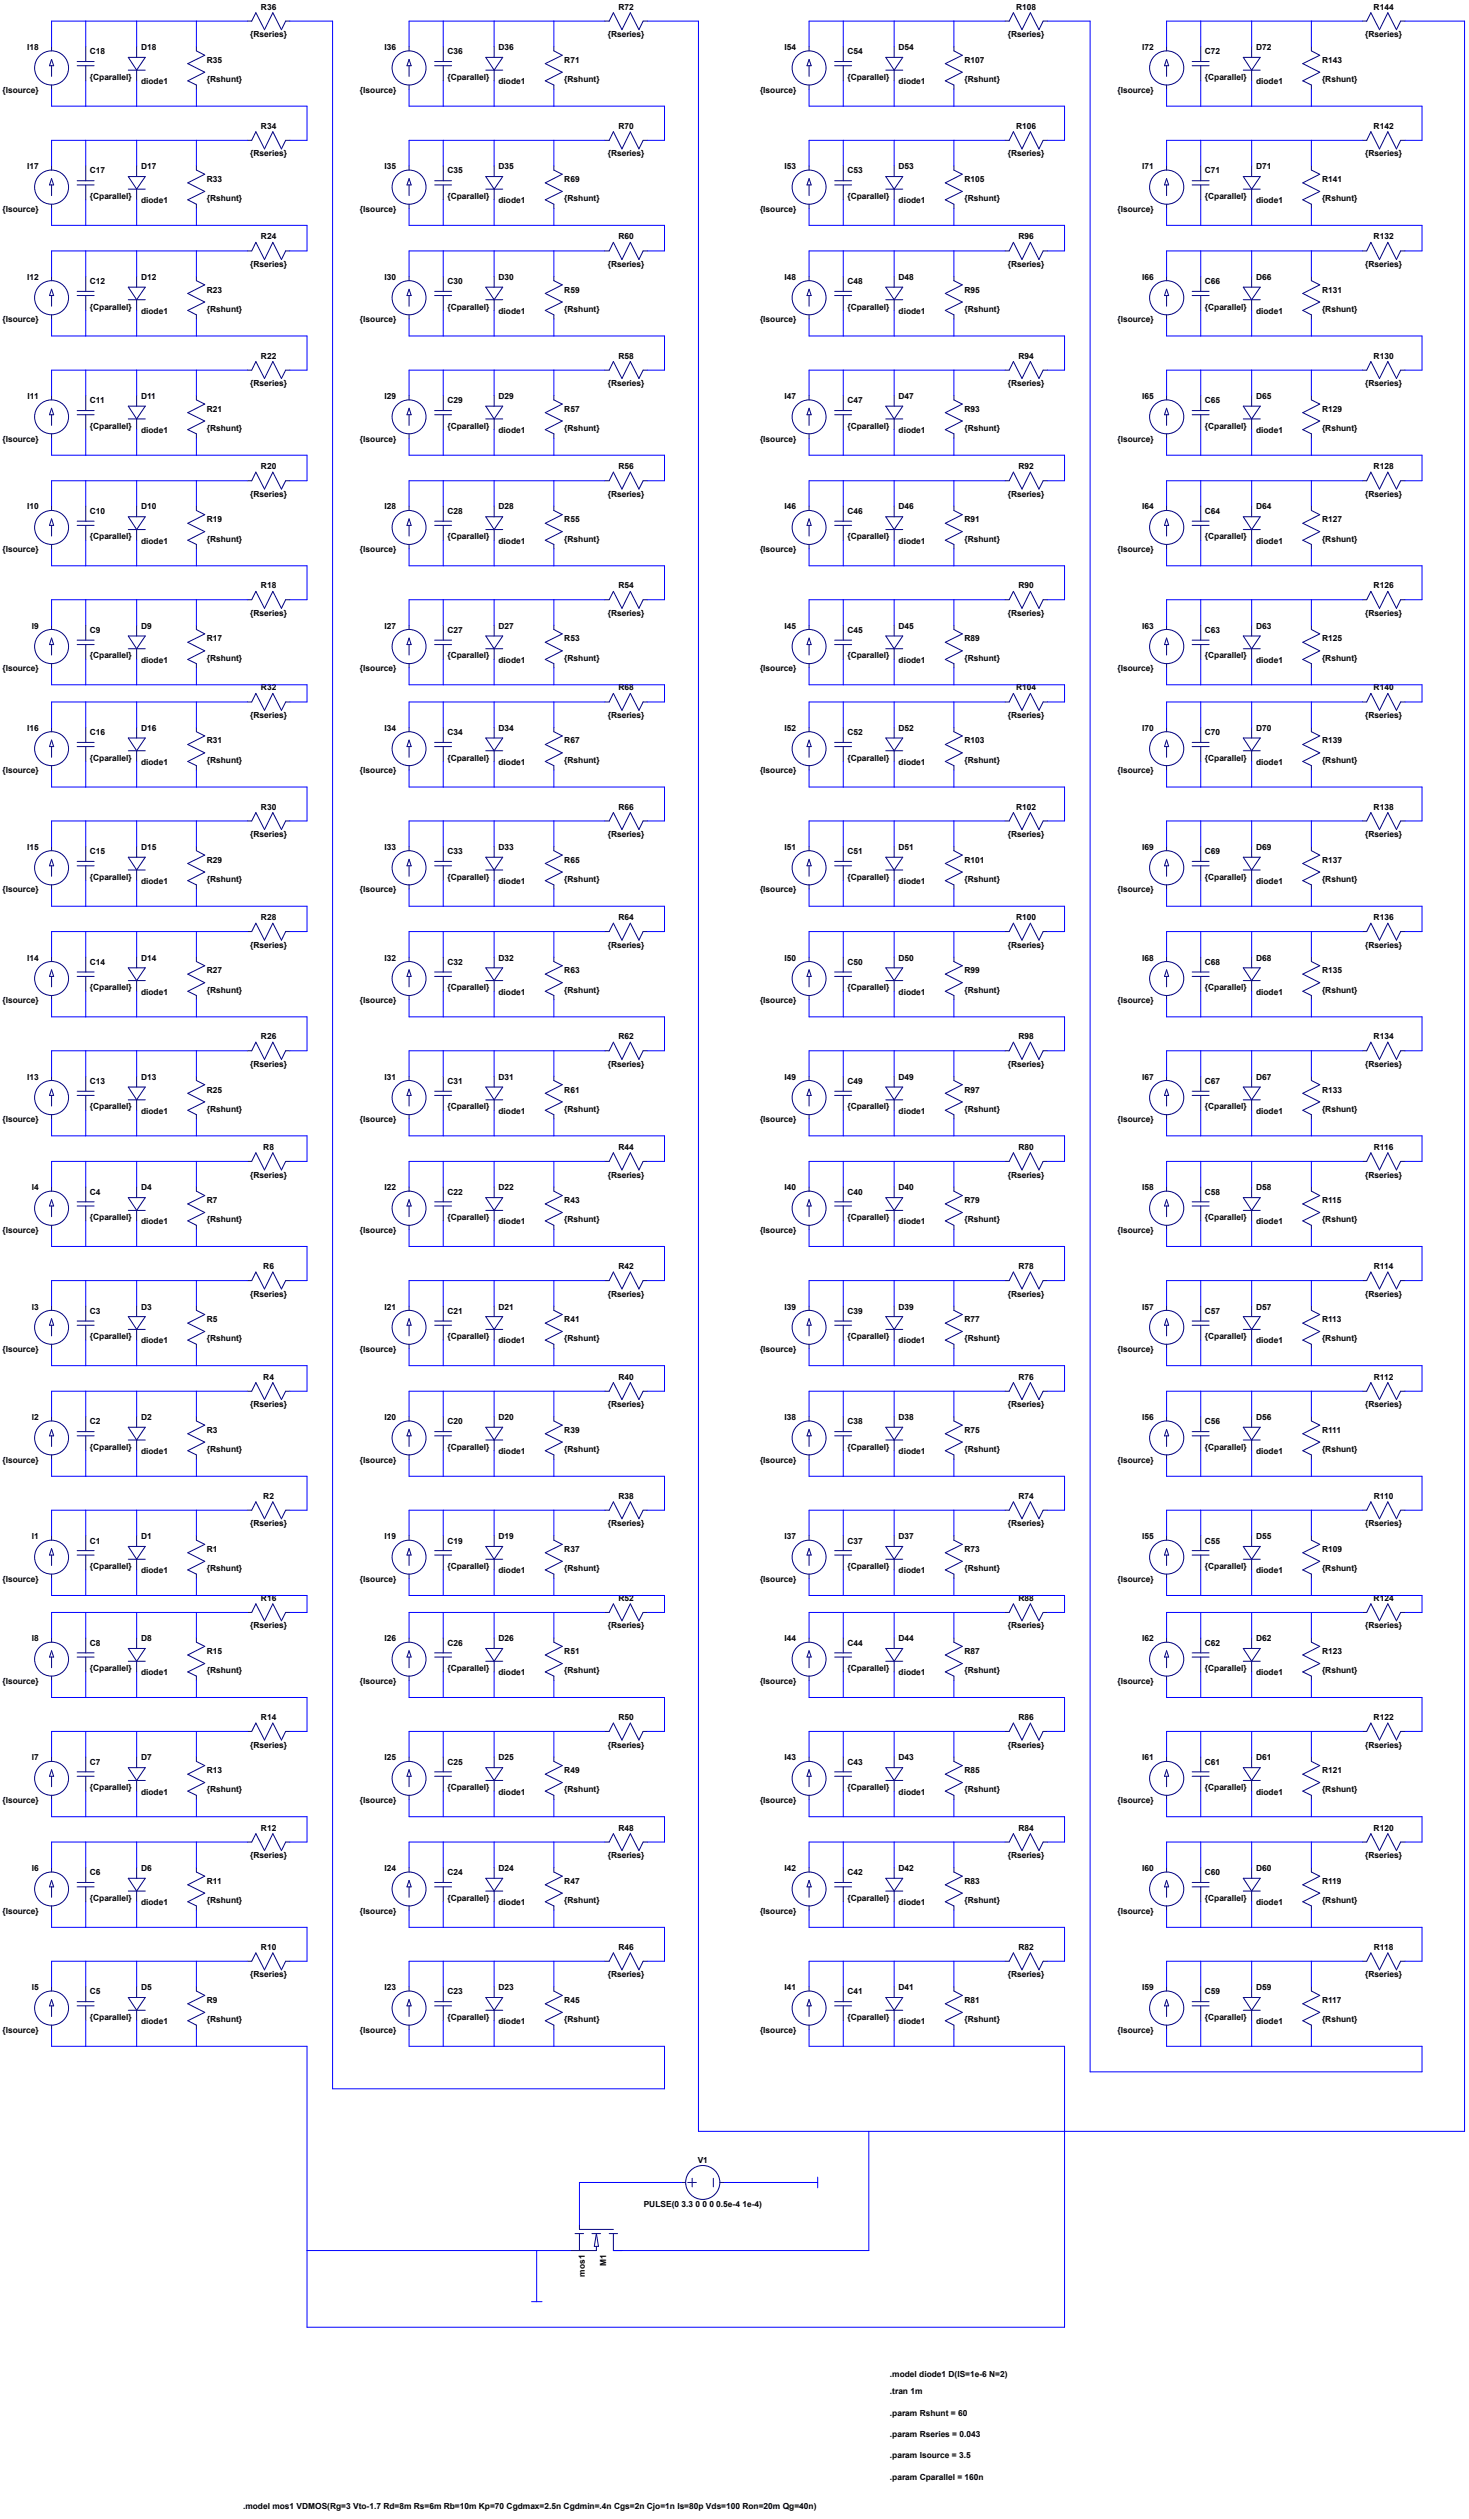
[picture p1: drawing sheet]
<svg xmlns="http://www.w3.org/2000/svg" width="111mm" height="191mm" viewBox="0 0 111 191" stroke-linecap="round" stroke-linejoin="round" font-family="sans-serif">
<defs><g id="words">
<g font-size=".6">
<text x="2.1" y="3.8">I18</text>
<text x="6.8" y="4.1">C18</text>
<text x="10.7" y="3.8">D18</text>
<text x="15.7" y="4.8">R35</text>
<text x="19" y="2.8">{Rseries}</text>
<text x="19.8" y=".7">R36</text>
<text x="29.2" y="3.8">I36</text>
<text x="34" y="4.1">C36</text>
<text x="37.8" y="3.8">D36</text>
<text x="42.8" y="4.8">R71</text>
<text x="46.1" y="2.8">{Rseries}</text>
<text x="46.9" y=".7">R72</text>
<text x="59.5" y="3.8">I54</text>
<text x="64.3" y="4.1">C54</text>
<text x="68.2" y="3.8">D54</text>
<text x="73.2" y="4.8">R107</text>
<text x="76.5" y="2.8">{Rseries}</text>
<text x="77.1" y=".7">R108</text>
<text x="86.7" y="3.8">I72</text>
<text x="91.4" y="4.1">C72</text>
<text x="95.3" y="3.8">D72</text>
<text x="100.3" y="4.8">R143</text>
<text x="103.6" y="2.8">{Rseries}</text>
<text x="104.2" y=".7">R144</text>
<text x=".2" y="7">{Isource}</text>
<text x="6.8" y="6.1">{Cparallel}</text>
<text x="10.7" y="6.4">diode1</text>
<text x="15.7" y="6.2">{Rshunt}</text>
<text x="19" y="11.9">{Rseries}</text>
<text x="19.8" y="9.8">R34</text>
<text x="27.3" y="7">{Isource}</text>
<text x="34" y="6.1">{Cparallel}</text>
<text x="37.8" y="6.4">diode1</text>
<text x="42.8" y="6.2">{Rshunt}</text>
<text x="46.1" y="11.9">{Rseries}</text>
<text x="46.9" y="9.8">R70</text>
<text x="57.7" y="7">{Isource}</text>
<text x="64.3" y="6.1">{Cparallel}</text>
<text x="68.2" y="6.4">diode1</text>
<text x="73.2" y="6.2">{Rshunt}</text>
<text x="76.5" y="11.9">{Rseries}</text>
<text x="77.1" y="9.8">R106</text>
<text x="84.8" y="7">{Isource}</text>
<text x="91.4" y="6.1">{Cparallel}</text>
<text x="95.3" y="6.4">diode1</text>
<text x="100.3" y="6.2">{Rshunt}</text>
<text x="103.6" y="11.9">{Rseries}</text>
<text x="104.2" y="9.8">R142</text>
<text x=".2" y="16.1">{Isource}</text>
<text x="2.1" y="12.8">I17</text>
<text x="6.8" y="13.2">C17</text>
<text x="6.8" y="15.1">{Cparallel}</text>
<text x="10.7" y="12.8">D17</text>
<text x="10.7" y="15.4">diode1</text>
<text x="15.7" y="13.8">R33</text>
<text x="15.7" y="15.3">{Rshunt}</text>
<text x="27.3" y="16.1">{Isource}</text>
<text x="29.2" y="12.8">I35</text>
<text x="34" y="13.2">C35</text>
<text x="34" y="15.1">{Cparallel}</text>
<text x="37.8" y="12.8">D35</text>
<text x="37.8" y="15.4">diode1</text>
<text x="42.8" y="13.8">R69</text>
<text x="42.8" y="15.3">{Rshunt}</text>
<text x="57.7" y="16.1">{Isource}</text>
<text x="59.5" y="12.8">I53</text>
<text x="64.3" y="13.2">C53</text>
<text x="64.3" y="15.1">{Cparallel}</text>
<text x="68.2" y="12.8">D53</text>
<text x="68.2" y="15.4">diode1</text>
<text x="73.2" y="13.8">R105</text>
<text x="73.2" y="15.3">{Rshunt}</text>
<text x="84.8" y="16.1">{Isource}</text>
<text x="86.7" y="12.8">I71</text>
<text x="91.4" y="13.2">C71</text>
<text x="91.4" y="15.1">{Cparallel}</text>
<text x="95.3" y="12.8">D71</text>
<text x="95.3" y="15.4">diode1</text>
<text x="100.3" y="13.8">R141</text>
<text x="100.3" y="15.3">{Rshunt}</text>
<text x="2.1" y="21.2">I12</text>
<text x="6.8" y="21.6">C12</text>
<text x="6.8" y="23.5">{Cparallel}</text>
<text x="10.7" y="21.2">D12</text>
<text x="10.7" y="23.8">diode1</text>
<text x="15.7" y="22.2">R23</text>
<text x="15.7" y="23.7">{Rshunt}</text>
<text x="19" y="20.3">{Rseries}</text>
<text x="19.8" y="18.2">R24</text>
<text x="29.2" y="21.2">I30</text>
<text x="34" y="21.6">C30</text>
<text x="34" y="23.5">{Cparallel}</text>
<text x="37.8" y="21.2">D30</text>
<text x="37.8" y="23.8">diode1</text>
<text x="42.8" y="22.2">R59</text>
<text x="42.8" y="23.7">{Rshunt}</text>
<text x="46.1" y="20.3">{Rseries}</text>
<text x="46.9" y="18.2">R60</text>
<text x="59.5" y="21.2">I48</text>
<text x="64.3" y="21.6">C48</text>
<text x="64.3" y="23.5">{Cparallel}</text>
<text x="68.2" y="21.2">D48</text>
<text x="68.2" y="23.8">diode1</text>
<text x="73.2" y="22.2">R95</text>
<text x="73.2" y="23.7">{Rshunt}</text>
<text x="76.5" y="20.3">{Rseries}</text>
<text x="77.3" y="18.2">R96</text>
<text x="86.7" y="21.2">I66</text>
<text x="91.4" y="21.6">C66</text>
<text x="91.4" y="23.5">{Cparallel}</text>
<text x="95.3" y="21.2">D66</text>
<text x="95.3" y="23.8">diode1</text>
<text x="100.3" y="22.2">R131</text>
<text x="100.3" y="23.7">{Rshunt}</text>
<text x="103.6" y="20.3">{Rseries}</text>
<text x="104.2" y="18.2">R132</text>
<text x=".2" y="24.5">{Isource}</text>
<text x="19" y="29.3">{Rseries}</text>
<text x="19.8" y="27.2">R22</text>
<text x="27.3" y="24.5">{Isource}</text>
<text x="46.1" y="29.3">{Rseries}</text>
<text x="46.9" y="27.2">R58</text>
<text x="57.7" y="24.5">{Isource}</text>
<text x="76.5" y="29.3">{Rseries}</text>
<text x="77.3" y="27.2">R94</text>
<text x="84.8" y="24.5">{Isource}</text>
<text x="103.6" y="29.3">{Rseries}</text>
<text x="104.2" y="27.2">R130</text>
<text x=".2" y="33.5">{Isource}</text>
<text x="2.1" y="30.3">I11</text>
<text x="6.8" y="30.6">C11</text>
<text x="6.8" y="32.6">{Cparallel}</text>
<text x="10.7" y="30.3">D11</text>
<text x="10.7" y="32.9">diode1</text>
<text x="15.7" y="31.2">R21</text>
<text x="15.7" y="32.7">{Rshunt}</text>
<text x="19.8" y="35.6">R20</text>
<text x="27.3" y="33.5">{Isource}</text>
<text x="29.2" y="30.3">I29</text>
<text x="34" y="30.6">C29</text>
<text x="34" y="32.6">{Cparallel}</text>
<text x="37.8" y="30.3">D29</text>
<text x="37.8" y="32.9">diode1</text>
<text x="42.8" y="31.2">R57</text>
<text x="42.8" y="32.7">{Rshunt}</text>
<text x="46.9" y="35.6">R56</text>
<text x="57.7" y="33.5">{Isource}</text>
<text x="59.5" y="30.3">I47</text>
<text x="64.3" y="30.6">C47</text>
<text x="64.3" y="32.6">{Cparallel}</text>
<text x="68.2" y="30.3">D47</text>
<text x="68.2" y="32.9">diode1</text>
<text x="73.2" y="31.2">R93</text>
<text x="73.2" y="32.7">{Rshunt}</text>
<text x="77.3" y="35.6">R92</text>
<text x="84.8" y="33.5">{Isource}</text>
<text x="86.7" y="30.3">I65</text>
<text x="91.4" y="30.6">C65</text>
<text x="91.4" y="32.6">{Cparallel}</text>
<text x="95.3" y="30.3">D65</text>
<text x="95.3" y="32.9">diode1</text>
<text x="100.3" y="31.2">R129</text>
<text x="100.3" y="32.7">{Rshunt}</text>
<text x="104.2" y="35.6">R128</text>
<text x=".2" y="41.9">{Isource}</text>
<text x="2.1" y="38.7">I10</text>
<text x="6.8" y="39">C10</text>
<text x="6.8" y="40.9">{Cparallel}</text>
<text x="10.7" y="38.7">D10</text>
<text x="10.7" y="41.3">diode1</text>
<text x="15.7" y="39.6">R19</text>
<text x="15.7" y="41.1">{Rshunt}</text>
<text x="19" y="37.7">{Rseries}</text>
<text x="27.3" y="41.9">{Isource}</text>
<text x="29.2" y="38.7">I28</text>
<text x="34" y="39">C28</text>
<text x="34" y="40.9">{Cparallel}</text>
<text x="37.8" y="38.7">D28</text>
<text x="37.8" y="41.3">diode1</text>
<text x="42.8" y="39.6">R55</text>
<text x="42.8" y="41.1">{Rshunt}</text>
<text x="46.1" y="37.7">{Rseries}</text>
<text x="57.7" y="41.9">{Isource}</text>
<text x="59.5" y="38.7">I46</text>
<text x="64.3" y="39">C46</text>
<text x="64.3" y="40.9">{Cparallel}</text>
<text x="68.2" y="38.7">D46</text>
<text x="68.2" y="41.3">diode1</text>
<text x="73.2" y="39.6">R91</text>
<text x="73.2" y="41.1">{Rshunt}</text>
<text x="76.5" y="37.7">{Rseries}</text>
<text x="84.8" y="41.9">{Isource}</text>
<text x="86.7" y="38.7">I64</text>
<text x="91.4" y="39">C64</text>
<text x="91.4" y="40.9">{Cparallel}</text>
<text x="95.3" y="38.7">D64</text>
<text x="95.3" y="41.3">diode1</text>
<text x="100.3" y="39.6">R127</text>
<text x="100.3" y="41.1">{Rshunt}</text>
<text x="103.6" y="37.7">{Rseries}</text>
<text x="2.4" y="47.7">I9</text>
<text x="10.7" y="47.7">D9</text>
<text x="19" y="46.8">{Rseries}</text>
<text x="19.8" y="44.7">R18</text>
<text x="29.2" y="47.7">I27</text>
<text x="37.8" y="47.7">D27</text>
<text x="46.1" y="46.8">{Rseries}</text>
<text x="46.9" y="44.7">R54</text>
<text x="59.5" y="47.7">I45</text>
<text x="68.2" y="47.7">D45</text>
<text x="76.5" y="46.8">{Rseries}</text>
<text x="77.3" y="44.7">R90</text>
<text x="86.7" y="47.7">I63</text>
<text x="95.3" y="47.7">D63</text>
<text x="103.6" y="46.8">{Rseries}</text>
<text x="104.2" y="44.7">R126</text>
<text x=".2" y="50.9">{Isource}</text>
<text x="6.8" y="48">C9</text>
<text x="6.8" y="50">{Cparallel}</text>
<text x="10.7" y="50.3">diode1</text>
<text x="15.7" y="48.7">R17</text>
<text x="15.7" y="50.1">{Rshunt}</text>
<text x="19.8" y="52.4">R32</text>
<text x="27.3" y="50.9">{Isource}</text>
<text x="34" y="48">C27</text>
<text x="34" y="50">{Cparallel}</text>
<text x="37.8" y="50.3">diode1</text>
<text x="42.8" y="48.7">R53</text>
<text x="42.8" y="50.1">{Rshunt}</text>
<text x="46.9" y="52.4">R68</text>
<text x="57.7" y="50.9">{Isource}</text>
<text x="64.3" y="48">C45</text>
<text x="64.3" y="50">{Cparallel}</text>
<text x="68.2" y="50.3">diode1</text>
<text x="73.2" y="48.7">R89</text>
<text x="73.2" y="50.1">{Rshunt}</text>
<text x="77.1" y="52.4">R104</text>
<text x="84.8" y="50.9">{Isource}</text>
<text x="91.4" y="48">C63</text>
<text x="91.4" y="50">{Cparallel}</text>
<text x="95.3" y="50.3">diode1</text>
<text x="100.3" y="48.7">R125</text>
<text x="100.3" y="50.1">{Rshunt}</text>
<text x="104.2" y="52.4">R140</text>
<text x=".2" y="58.7">{Isource}</text>
<text x="2.1" y="55.5">I16</text>
<text x="6.8" y="55.8">C16</text>
<text x="6.8" y="57.7">{Cparallel}</text>
<text x="10.7" y="55.5">D16</text>
<text x="10.7" y="58.1">diode1</text>
<text x="15.7" y="56.4">R31</text>
<text x="15.7" y="57.9">{Rshunt}</text>
<text x="19" y="54.5">{Rseries}</text>
<text x="27.3" y="58.7">{Isource}</text>
<text x="29.2" y="55.5">I34</text>
<text x="34" y="55.8">C34</text>
<text x="34" y="57.7">{Cparallel}</text>
<text x="37.8" y="55.5">D34</text>
<text x="37.8" y="58.1">diode1</text>
<text x="42.8" y="56.4">R67</text>
<text x="42.8" y="57.9">{Rshunt}</text>
<text x="46.1" y="54.5">{Rseries}</text>
<text x="57.7" y="58.7">{Isource}</text>
<text x="59.5" y="55.5">I52</text>
<text x="64.3" y="55.8">C52</text>
<text x="64.3" y="57.7">{Cparallel}</text>
<text x="68.2" y="55.5">D52</text>
<text x="68.2" y="58.1">diode1</text>
<text x="73.2" y="56.4">R103</text>
<text x="73.2" y="57.9">{Rshunt}</text>
<text x="76.5" y="54.5">{Rseries}</text>
<text x="84.8" y="58.7">{Isource}</text>
<text x="86.7" y="55.5">I70</text>
<text x="91.4" y="55.8">C70</text>
<text x="91.4" y="57.7">{Cparallel}</text>
<text x="95.3" y="55.5">D70</text>
<text x="95.3" y="58.1">diode1</text>
<text x="100.3" y="56.4">R139</text>
<text x="100.3" y="57.9">{Rshunt}</text>
<text x="103.6" y="54.5">{Rseries}</text>
<text x="2.1" y="64.5">I15</text>
<text x="6.8" y="64.8">C15</text>
<text x="10.7" y="64.5">D15</text>
<text x="15.7" y="65.5">R29</text>
<text x="19" y="63.5">{Rseries}</text>
<text x="19.8" y="61.5">R30</text>
<text x="29.2" y="64.5">I33</text>
<text x="34" y="64.8">C33</text>
<text x="37.8" y="64.5">D33</text>
<text x="42.8" y="65.5">R65</text>
<text x="46.1" y="63.5">{Rseries}</text>
<text x="46.9" y="61.5">R66</text>
<text x="59.5" y="64.5">I51</text>
<text x="64.3" y="64.8">C51</text>
<text x="68.2" y="64.5">D51</text>
<text x="73.2" y="65.5">R101</text>
<text x="76.5" y="63.5">{Rseries}</text>
<text x="77.1" y="61.5">R102</text>
<text x="86.7" y="64.5">I69</text>
<text x="91.4" y="64.8">C69</text>
<text x="95.3" y="64.5">D69</text>
<text x="100.3" y="65.5">R137</text>
<text x="103.6" y="63.5">{Rseries}</text>
<text x="104.2" y="61.5">R138</text>
<text x=".2" y="67.7">{Isource}</text>
<text x="6.8" y="66.8">{Cparallel}</text>
<text x="10.7" y="67.1">diode1</text>
<text x="15.7" y="66.9">{Rshunt}</text>
<text x="19" y="71.9">{Rseries}</text>
<text x="19.8" y="69.9">R28</text>
<text x="27.3" y="67.7">{Isource}</text>
<text x="34" y="66.8">{Cparallel}</text>
<text x="37.8" y="67.1">diode1</text>
<text x="42.8" y="66.9">{Rshunt}</text>
<text x="46.1" y="71.9">{Rseries}</text>
<text x="46.9" y="69.9">R64</text>
<text x="57.7" y="67.7">{Isource}</text>
<text x="64.3" y="66.8">{Cparallel}</text>
<text x="68.2" y="67.1">diode1</text>
<text x="73.2" y="66.9">{Rshunt}</text>
<text x="76.5" y="71.9">{Rseries}</text>
<text x="77.1" y="69.9">R100</text>
<text x="84.8" y="67.7">{Isource}</text>
<text x="91.4" y="66.8">{Cparallel}</text>
<text x="95.3" y="67.1">diode1</text>
<text x="100.3" y="66.9">{Rshunt}</text>
<text x="103.6" y="71.9">{Rseries}</text>
<text x="104.2" y="69.9">R136</text>
<text x=".2" y="76.1">{Isource}</text>
<text x="2.1" y="72.9">I14</text>
<text x="6.8" y="73.2">C14</text>
<text x="6.8" y="75.2">{Cparallel}</text>
<text x="10.7" y="72.9">D14</text>
<text x="10.7" y="75.5">diode1</text>
<text x="15.7" y="73.9">R27</text>
<text x="15.7" y="75.3">{Rshunt}</text>
<text x="27.3" y="76.1">{Isource}</text>
<text x="29.2" y="72.9">I32</text>
<text x="34" y="73.2">C32</text>
<text x="34" y="75.2">{Cparallel}</text>
<text x="37.8" y="72.9">D32</text>
<text x="37.8" y="75.5">diode1</text>
<text x="42.8" y="73.9">R63</text>
<text x="42.8" y="75.3">{Rshunt}</text>
<text x="57.7" y="76.1">{Isource}</text>
<text x="59.5" y="72.9">I50</text>
<text x="64.3" y="73.2">C50</text>
<text x="64.3" y="75.2">{Cparallel}</text>
<text x="68.2" y="72.9">D50</text>
<text x="68.2" y="75.5">diode1</text>
<text x="73.2" y="73.9">R99</text>
<text x="73.2" y="75.3">{Rshunt}</text>
<text x="84.8" y="76.1">{Isource}</text>
<text x="86.7" y="72.9">I68</text>
<text x="91.4" y="73.2">C68</text>
<text x="91.4" y="75.2">{Cparallel}</text>
<text x="95.3" y="72.9">D68</text>
<text x="95.3" y="75.5">diode1</text>
<text x="100.3" y="73.9">R135</text>
<text x="100.3" y="75.3">{Rshunt}</text>
<text x="2.1" y="82">I13</text>
<text x="6.8" y="82.3">C13</text>
<text x="10.7" y="82">D13</text>
<text x="15.7" y="82.9">R25</text>
<text x="19" y="81">{Rseries}</text>
<text x="19.8" y="78.9">R26</text>
<text x="29.2" y="82">I31</text>
<text x="34" y="82.3">C31</text>
<text x="37.8" y="82">D31</text>
<text x="42.8" y="82.9">R61</text>
<text x="46.1" y="81">{Rseries}</text>
<text x="46.9" y="78.9">R62</text>
<text x="59.5" y="82">I49</text>
<text x="64.3" y="82.3">C49</text>
<text x="68.2" y="82">D49</text>
<text x="73.2" y="82.9">R97</text>
<text x="76.5" y="81">{Rseries}</text>
<text x="77.3" y="78.9">R98</text>
<text x="86.7" y="82">I67</text>
<text x="91.4" y="82.3">C67</text>
<text x="95.3" y="82">D67</text>
<text x="100.3" y="82.9">R133</text>
<text x="103.6" y="81">{Rseries}</text>
<text x="104.2" y="78.9">R134</text>
<text x=".2" y="85.2">{Isource}</text>
<text x="6.8" y="84.2">{Cparallel}</text>
<text x="10.7" y="84.5">diode1</text>
<text x="15.7" y="84.4">{Rshunt}</text>
<text x="19" y="89.4">{Rseries}</text>
<text x="20" y="87.3">R8</text>
<text x="27.3" y="85.2">{Isource}</text>
<text x="34" y="84.2">{Cparallel}</text>
<text x="37.8" y="84.5">diode1</text>
<text x="42.8" y="84.4">{Rshunt}</text>
<text x="46.1" y="89.4">{Rseries}</text>
<text x="46.9" y="87.3">R44</text>
<text x="57.7" y="85.2">{Isource}</text>
<text x="64.3" y="84.2">{Cparallel}</text>
<text x="68.2" y="84.5">diode1</text>
<text x="73.2" y="84.4">{Rshunt}</text>
<text x="76.5" y="89.4">{Rseries}</text>
<text x="77.3" y="87.3">R80</text>
<text x="84.8" y="85.2">{Isource}</text>
<text x="91.4" y="84.2">{Cparallel}</text>
<text x="95.3" y="84.5">diode1</text>
<text x="100.3" y="84.4">{Rshunt}</text>
<text x="103.6" y="89.4">{Rseries}</text>
<text x="104.3" y="87.3">R116</text>
<text x=".2" y="93.6">{Isource}</text>
<text x="2.4" y="90.4">I4</text>
<text x="6.8" y="90.7">C4</text>
<text x="6.8" y="92.6">{Cparallel}</text>
<text x="10.7" y="90.4">D4</text>
<text x="10.7" y="92.9">diode1</text>
<text x="15.7" y="91.3">R7</text>
<text x="15.7" y="92.8">{Rshunt}</text>
<text x="27.3" y="93.6">{Isource}</text>
<text x="29.2" y="90.4">I22</text>
<text x="34" y="90.7">C22</text>
<text x="34" y="92.6">{Cparallel}</text>
<text x="37.8" y="90.4">D22</text>
<text x="37.8" y="92.9">diode1</text>
<text x="42.8" y="91.3">R43</text>
<text x="42.8" y="92.8">{Rshunt}</text>
<text x="57.7" y="93.6">{Isource}</text>
<text x="59.5" y="90.4">I40</text>
<text x="64.3" y="90.7">C40</text>
<text x="64.3" y="92.6">{Cparallel}</text>
<text x="68.2" y="90.4">D40</text>
<text x="68.2" y="92.9">diode1</text>
<text x="73.2" y="91.3">R79</text>
<text x="73.2" y="92.8">{Rshunt}</text>
<text x="84.8" y="93.6">{Isource}</text>
<text x="86.7" y="90.4">I58</text>
<text x="91.4" y="90.7">C58</text>
<text x="91.4" y="92.6">{Cparallel}</text>
<text x="95.3" y="90.4">D58</text>
<text x="95.3" y="92.9">diode1</text>
<text x="100.3" y="91.3">R115</text>
<text x="100.3" y="92.8">{Rshunt}</text>
<text x="2.4" y="99.4">I3</text>
<text x="6.8" y="99.7">C3</text>
<text x="6.8" y="101.7">{Cparallel}</text>
<text x="10.7" y="99.4">D3</text>
<text x="10.7" y="102">diode1</text>
<text x="15.7" y="100.4">R5</text>
<text x="15.7" y="101.8">{Rshunt}</text>
<text x="19" y="98.4">{Rseries}</text>
<text x="20" y="96.3">R6</text>
<text x="29.2" y="99.4">I21</text>
<text x="34" y="99.7">C21</text>
<text x="34" y="101.7">{Cparallel}</text>
<text x="37.8" y="99.4">D21</text>
<text x="37.8" y="102">diode1</text>
<text x="42.8" y="100.4">R41</text>
<text x="42.8" y="101.8">{Rshunt}</text>
<text x="46.1" y="98.4">{Rseries}</text>
<text x="46.9" y="96.3">R42</text>
<text x="59.5" y="99.4">I39</text>
<text x="64.3" y="99.7">C39</text>
<text x="64.3" y="101.7">{Cparallel}</text>
<text x="68.2" y="99.4">D39</text>
<text x="68.2" y="102">diode1</text>
<text x="73.2" y="100.4">R77</text>
<text x="73.2" y="101.8">{Rshunt}</text>
<text x="76.5" y="98.4">{Rseries}</text>
<text x="77.3" y="96.3">R78</text>
<text x="86.7" y="99.4">I57</text>
<text x="91.4" y="99.7">C57</text>
<text x="91.4" y="101.7">{Cparallel}</text>
<text x="95.3" y="99.4">D57</text>
<text x="95.3" y="102">diode1</text>
<text x="100.3" y="100.4">R113</text>
<text x="100.3" y="101.8">{Rshunt}</text>
<text x="103.6" y="98.4">{Rseries}</text>
<text x="104.3" y="96.3">R114</text>
<text x=".2" y="102.6">{Isource}</text>
<text x="2.4" y="107.8">I2</text>
<text x="10.7" y="107.8">D2</text>
<text x="19" y="106.8">{Rseries}</text>
<text x="20" y="104.7">R4</text>
<text x="27.3" y="102.6">{Isource}</text>
<text x="29.2" y="107.8">I20</text>
<text x="37.8" y="107.8">D20</text>
<text x="46.1" y="106.8">{Rseries}</text>
<text x="46.9" y="104.7">R40</text>
<text x="57.7" y="102.6">{Isource}</text>
<text x="59.5" y="107.8">I38</text>
<text x="68.2" y="107.8">D38</text>
<text x="76.5" y="106.8">{Rseries}</text>
<text x="77.3" y="104.7">R76</text>
<text x="84.8" y="102.6">{Isource}</text>
<text x="86.7" y="107.8">I56</text>
<text x="95.3" y="107.8">D56</text>
<text x="103.6" y="106.8">{Rseries}</text>
<text x="104.3" y="104.7">R112</text>
<text x=".2" y="111">{Isource}</text>
<text x="6.8" y="108.1">C2</text>
<text x="6.8" y="110.1">{Cparallel}</text>
<text x="10.7" y="110.4">diode1</text>
<text x="15.7" y="108.8">R3</text>
<text x="15.7" y="110.2">{Rshunt}</text>
<text x="20" y="113.8">R2</text>
<text x="27.3" y="111">{Isource}</text>
<text x="34" y="108.1">C20</text>
<text x="34" y="110.1">{Cparallel}</text>
<text x="37.8" y="110.4">diode1</text>
<text x="42.8" y="108.8">R39</text>
<text x="42.8" y="110.2">{Rshunt}</text>
<text x="46.9" y="113.8">R38</text>
<text x="57.7" y="111">{Isource}</text>
<text x="64.3" y="108.1">C38</text>
<text x="64.3" y="110.1">{Cparallel}</text>
<text x="68.2" y="110.4">diode1</text>
<text x="73.2" y="108.8">R75</text>
<text x="73.2" y="110.2">{Rshunt}</text>
<text x="77.3" y="113.8">R74</text>
<text x="84.8" y="111">{Isource}</text>
<text x="91.4" y="108.1">C56</text>
<text x="91.4" y="110.1">{Cparallel}</text>
<text x="95.3" y="110.4">diode1</text>
<text x="100.3" y="108.8">R111</text>
<text x="100.3" y="110.2">{Rshunt}</text>
<text x="104.3" y="113.8">R110</text>
<text x="2.4" y="116.8">I1</text>
<text x="6.8" y="117.2">C1</text>
<text x="6.8" y="119.1">{Cparallel}</text>
<text x="10.7" y="116.8">D1</text>
<text x="10.7" y="119.4">diode1</text>
<text x="15.7" y="117.8">R1</text>
<text x="15.7" y="119.3">{Rshunt}</text>
<text x="19" y="115.9">{Rseries}</text>
<text x="29.2" y="116.8">I19</text>
<text x="34" y="117.2">C19</text>
<text x="34" y="119.1">{Cparallel}</text>
<text x="37.8" y="116.8">D19</text>
<text x="37.8" y="119.4">diode1</text>
<text x="42.8" y="117.8">R37</text>
<text x="42.8" y="119.3">{Rshunt}</text>
<text x="46.1" y="115.9">{Rseries}</text>
<text x="59.5" y="116.8">I37</text>
<text x="64.3" y="117.2">C37</text>
<text x="64.3" y="119.1">{Cparallel}</text>
<text x="68.2" y="116.8">D37</text>
<text x="68.2" y="119.4">diode1</text>
<text x="73.2" y="117.8">R73</text>
<text x="73.2" y="119.3">{Rshunt}</text>
<text x="76.5" y="115.9">{Rseries}</text>
<text x="86.7" y="116.8">I55</text>
<text x="91.4" y="117.2">C55</text>
<text x="91.4" y="119.1">{Cparallel}</text>
<text x="95.3" y="116.8">D55</text>
<text x="95.3" y="119.4">diode1</text>
<text x="100.3" y="117.8">R109</text>
<text x="100.3" y="119.3">{Rshunt}</text>
<text x="103.6" y="115.9">{Rseries}</text>
<text x=".2" y="120.1">{Isource}</text>
<text x="2.4" y="124.6">I8</text>
<text x="6.8" y="124.9">C8</text>
<text x="10.7" y="124.6">D8</text>
<text x="15.7" y="125.6">R15</text>
<text x="19" y="123.6">{Rseries}</text>
<text x="19.8" y="121.5">R16</text>
<text x="27.3" y="120.1">{Isource}</text>
<text x="29.2" y="124.6">I26</text>
<text x="34" y="124.9">C26</text>
<text x="37.8" y="124.6">D26</text>
<text x="42.8" y="125.6">R51</text>
<text x="46.1" y="123.6">{Rseries}</text>
<text x="46.9" y="121.5">R52</text>
<text x="57.7" y="120.1">{Isource}</text>
<text x="59.5" y="124.6">I44</text>
<text x="64.3" y="124.9">C44</text>
<text x="68.2" y="124.6">D44</text>
<text x="73.2" y="125.6">R87</text>
<text x="76.5" y="123.6">{Rseries}</text>
<text x="77.3" y="121.5">R88</text>
<text x="84.8" y="120.1">{Isource}</text>
<text x="86.7" y="124.6">I62</text>
<text x="91.4" y="124.9">C62</text>
<text x="95.3" y="124.6">D62</text>
<text x="100.3" y="125.6">R123</text>
<text x="103.6" y="123.6">{Rseries}</text>
<text x="104.2" y="121.5">R124</text>
<text x=".2" y="127.8">{Isource}</text>
<text x="6.8" y="126.8">{Cparallel}</text>
<text x="10.7" y="127.2">diode1</text>
<text x="15.7" y="127">{Rshunt}</text>
<text x="19.8" y="130.6">R14</text>
<text x="27.3" y="127.8">{Isource}</text>
<text x="34" y="126.8">{Cparallel}</text>
<text x="37.8" y="127.2">diode1</text>
<text x="42.8" y="127">{Rshunt}</text>
<text x="46.9" y="130.6">R50</text>
<text x="57.7" y="127.8">{Isource}</text>
<text x="64.3" y="126.8">{Cparallel}</text>
<text x="68.2" y="127.2">diode1</text>
<text x="73.2" y="127">{Rshunt}</text>
<text x="77.3" y="130.6">R86</text>
<text x="84.8" y="127.8">{Isource}</text>
<text x="91.4" y="126.8">{Cparallel}</text>
<text x="95.3" y="127.2">diode1</text>
<text x="100.3" y="127">{Rshunt}</text>
<text x="104.2" y="130.6">R122</text>
<text x=".2" y="136.8">{Isource}</text>
<text x="2.4" y="133.6">I7</text>
<text x="6.8" y="134">C7</text>
<text x="6.8" y="135.9">{Cparallel}</text>
<text x="10.7" y="133.6">D7</text>
<text x="10.7" y="136.2">diode1</text>
<text x="15.7" y="134.6">R13</text>
<text x="15.7" y="136.1">{Rshunt}</text>
<text x="19" y="132.7">{Rseries}</text>
<text x="27.3" y="136.8">{Isource}</text>
<text x="29.2" y="133.6">I25</text>
<text x="34" y="134">C25</text>
<text x="34" y="135.9">{Cparallel}</text>
<text x="37.8" y="133.6">D25</text>
<text x="37.8" y="136.2">diode1</text>
<text x="42.8" y="134.6">R49</text>
<text x="42.8" y="136.1">{Rshunt}</text>
<text x="46.1" y="132.7">{Rseries}</text>
<text x="57.7" y="136.8">{Isource}</text>
<text x="59.5" y="133.6">I43</text>
<text x="64.3" y="134">C43</text>
<text x="64.3" y="135.9">{Cparallel}</text>
<text x="68.2" y="133.6">D43</text>
<text x="68.2" y="136.2">diode1</text>
<text x="73.2" y="134.6">R85</text>
<text x="73.2" y="136.1">{Rshunt}</text>
<text x="76.5" y="132.7">{Rseries}</text>
<text x="84.8" y="136.8">{Isource}</text>
<text x="86.7" y="133.6">I61</text>
<text x="91.4" y="134">C61</text>
<text x="91.4" y="135.9">{Cparallel}</text>
<text x="95.3" y="133.6">D61</text>
<text x="95.3" y="136.2">diode1</text>
<text x="100.3" y="134.6">R121</text>
<text x="100.3" y="136.1">{Rshunt}</text>
<text x="103.6" y="132.7">{Rseries}</text>
<text x="2.4" y="142">I6</text>
<text x="6.8" y="142.4">C6</text>
<text x="10.7" y="142">D6</text>
<text x="15.7" y="143">R11</text>
<text x="19" y="141">{Rseries}</text>
<text x="19.8" y="139">R12</text>
<text x="29.2" y="142">I24</text>
<text x="34" y="142.4">C24</text>
<text x="37.8" y="142">D24</text>
<text x="42.8" y="143">R47</text>
<text x="46.1" y="141">{Rseries}</text>
<text x="46.9" y="139">R48</text>
<text x="59.5" y="142">I42</text>
<text x="64.3" y="142.4">C42</text>
<text x="68.2" y="142">D42</text>
<text x="73.2" y="143">R83</text>
<text x="76.5" y="141">{Rseries}</text>
<text x="77.3" y="139">R84</text>
<text x="86.7" y="142">I60</text>
<text x="91.4" y="142.4">C60</text>
<text x="95.3" y="142">D60</text>
<text x="100.3" y="143">R119</text>
<text x="103.6" y="141">{Rseries}</text>
<text x="104.2" y="139">R120</text>
<text x=".2" y="145.2">{Isource}</text>
<text x="6.8" y="144.3">{Cparallel}</text>
<text x="10.7" y="144.6">diode1</text>
<text x="15.7" y="144.5">{Rshunt}</text>
<text x="19.8" y="148">R10</text>
<text x="27.3" y="145.2">{Isource}</text>
<text x="34" y="144.3">{Cparallel}</text>
<text x="37.8" y="144.6">diode1</text>
<text x="42.8" y="144.5">{Rshunt}</text>
<text x="46.9" y="148">R46</text>
<text x="57.7" y="145.2">{Isource}</text>
<text x="64.3" y="144.3">{Cparallel}</text>
<text x="68.2" y="144.6">diode1</text>
<text x="73.2" y="144.5">{Rshunt}</text>
<text x="77.3" y="148">R82</text>
<text x="84.8" y="145.2">{Isource}</text>
<text x="91.4" y="144.3">{Cparallel}</text>
<text x="95.3" y="144.6">diode1</text>
<text x="100.3" y="144.5">{Rshunt}</text>
<text x="104.3" y="148">R118</text>
<text x=".2" y="154.3">{Isource}</text>
<text x="2.4" y="151.1">I5</text>
<text x="6.8" y="151.4">C5</text>
<text x="6.8" y="153.3">{Cparallel}</text>
<text x="10.7" y="151.1">D5</text>
<text x="10.7" y="153.6">diode1</text>
<text x="15.7" y="152">R9</text>
<text x="15.7" y="153.5">{Rshunt}</text>
<text x="19" y="150.1">{Rseries}</text>
<text x="27.3" y="154.3">{Isource}</text>
<text x="29.2" y="151.1">I23</text>
<text x="34" y="151.4">C23</text>
<text x="34" y="153.3">{Cparallel}</text>
<text x="37.8" y="151.1">D23</text>
<text x="37.8" y="153.6">diode1</text>
<text x="42.8" y="152">R45</text>
<text x="42.8" y="153.5">{Rshunt}</text>
<text x="46.1" y="150.1">{Rseries}</text>
<text x="57.7" y="154.3">{Isource}</text>
<text x="59.5" y="151.1">I41</text>
<text x="64.3" y="151.4">C41</text>
<text x="64.3" y="153.3">{Cparallel}</text>
<text x="68.2" y="151.1">D41</text>
<text x="68.2" y="153.6">diode1</text>
<text x="73.2" y="152">R81</text>
<text x="73.2" y="153.5">{Rshunt}</text>
<text x="76.5" y="150.1">{Rseries}</text>
<text x="84.8" y="154.3">{Isource}</text>
<text x="86.7" y="151.1">I59</text>
<text x="91.4" y="151.4">C59</text>
<text x="91.4" y="153.3">{Cparallel}</text>
<text x="95.3" y="151.1">D59</text>
<text x="95.3" y="153.6">diode1</text>
<text x="100.3" y="152">R117</text>
<text x="100.3" y="153.5">{Rshunt}</text>
<text x="103.6" y="150.1">{Rseries}</text>
<text x="48.9" y="167.5">PULSE(0 3.3 0 0 0 0.5e-4 1e-4)</text>
<text x="52.9" y="164.2">V1</text>
<text x="44.4" y="172.8" transform="rotate(-90 44.4 172.8)">mos1</text>
<text x="46" y="172" transform="rotate(-90 46 172)">M1</text>
<text x="67.5" y="180.5">.model diode1 D(IS=1e-6 N=2)</text>
<text x="67.5" y="181.7">.tran 1m</text>
<text x="67.5" y="183.4">.param Rshunt = 60</text>
<text x="67.5" y="185">.param Rseries = 0.043</text>
<text x="18.4" y="190.5">.model mos1 VDMOS(Rg=3 Vto-1.7 Rd=8m Rs=6m Rb=10m Kp=70 Cgdmax=2.5n Cgdmin=.4n Cgs=2n Cjo=1n Is=80p Vds=100 Ron=20m Qg=40n)</text>
<text x="67.5" y="186.6">.param Isource = 3.5</text>
<text x="67.5" y="188.2">.param Cparallel = 160n</text>
</g>
</g></defs>
<g fill="none" stroke="#00007f" stroke-width=".08">
<path d="M3.9 3.5v.4M3.9 5v.8M3.9 6.5v.3M3.9 12.6v.3M3.9 14v.8M3.9 15.5v.3M3.9 13.6l.2 .4h-.3zM3.9 4.5l.2 .5h-.3zM5.9 14h1.2M5.9 13.7h1.2M5.9 5h1.2M5.9 4.7h1.2"/>
<path d="M6.5 3.5v1.2M6.5 5v1.1M6.5 12.6v1.1M6.5 14v1.2M9.7 14.4h1.3M9.7 13.4h1.3l-.6 1zM9.7 5.3h1.3M9.7 4.4h1.3l-.6 .9zM10.4 3.5v.9M10.4 5.3v.8M10.4 12.6v.8M10.4 14.4v.8"/>
<path d="M14.9 3.5v.4l.6 .3-1.2 .6 1.2 .7-1.2 .6 .6 .4v.3M14.9 12.6v.3l.6 .3-1.2 .7 1.2 .6-1.2 .7 .6 .3v.3M18.8 19h.3l.3-.6 .7 1.3 .6-1.3 .7 1.3 .3-.7h.3M18.8 10.7h.3l.3-.7 .7 1.3 .6-1.3 .7 1.3 .3-.6h.3M18.8 1.6h.3l.3-.6 .7 1.3 .6-1.3 .7 1.3 .3-.7h.3M31 13.6l.2 .4h-.3zM31 4.5l.2 .5h-.3zM31 3.5v.4M31 5v.8M31 6.5v.3M31 12.6v.3M31 14v.8"/>
<path d="M31 15.5v.3M33 14h1.3M33 13.7h1.3M33 5h1.3M33 4.7h1.3M33.6 3.5v1.2M33.6 5v1.1M33.6 12.6v1.1M33.6 14v1.2M36.9 14.4h1.3M36.9 13.4h1.3l-.7 1zM36.9 5.3h1.3"/>
<path d="M36.9 4.4h1.3l-.7 .9zM37.5 3.5v.9M37.5 5.3v.8M37.5 12.6v.8M37.5 14.4v.8M42 3.5v.4l.7 .3-1.3 .6 1.3 .7-1.3 .6 .6 .4v.3M42 12.6v.3l.7 .3-1.3 .7 1.3 .6-1.3 .7 .6 .3v.3M45.9 19h.3l.3-.6 .7 1.3 .6-1.3 .7 1.3 .3-.7h.3M45.9 10.7h.3l.3-.7 .7 1.3 .6-1.3 .7 1.3 .3-.6h.3M45.9 1.6h.3l.3-.6 .7 1.3 .6-1.3 .7 1.3 .3-.7h.3M61.4 13.6l.2 .4h-.4zM61.4 4.5l.2 .5h-.4z"/>
<path d="M61.4 3.5v.4M61.4 5v.8M61.4 6.5v.3M61.4 12.6v.3M61.4 14v.8M61.4 15.5v.3M63.3 14h1.3M63.3 13.7h1.3M63.3 5h1.3M63.3 4.7h1.3M64 3.5v1.2M64 5v1.1"/>
<path d="M64 12.6v1.1M64 14v1.2M67.2 14.4h1.3M67.2 13.4h1.3l-.6 1zM67.2 5.3h1.3M67.2 4.4h1.3l-.6 .9zM67.9 3.5v.9M67.9 5.3v.8M67.9 12.6v.8M67.9 14.4v.8M72.4 3.5v.4l.6 .3-1.3 .6 1.3 .7-1.3 .6 .7 .4v.3M72.4 12.6v.3l.6 .3-1.3 .7 1.3 .6-1.3 .7 .7 .3v.3"/>
<path d="M76.3 19h.3l.3-.6 .7 1.3 .6-1.3 .6 1.3 .4-.7h.3M76.3 10.7h.3l.3-.7 .7 1.3 .6-1.3 .6 1.3 .4-.6h.3M76.3 1.6h.3l.3-.6 .7 1.3 .6-1.3 .6 1.3 .4-.7h.3M88.5 13.6l.2 .4h-.3zM88.5 4.5l.2 .5h-.3zM88.5 3.5v.4M88.5 5v.8M88.5 6.5v.3M88.5 12.6v.3M88.5 14v.8M88.5 15.5v.3M90.5 14h1.3"/>
<path d="M90.5 13.7h1.3M90.5 5h1.3M90.5 4.7h1.3M91.1 3.5v1.2M91.1 5v1.1M91.1 12.6v1.1M91.1 14v1.2M94.3 14.4h1.3M94.3 13.4h1.3l-.6 1zM94.3 5.3h1.3M94.3 4.4h1.3l-.6 .9zM95 3.5v.9"/>
<path d="M95 5.3v.8M95 12.6v.8M95 14.4v.8M99.5 3.5v.4l.7 .3-1.3 .6 1.3 .7-1.3 .6 .6 .4v.3M99.5 12.6v.3l.7 .3-1.3 .7 1.3 .6-1.3 .7 .6 .3v.3M103.4 19h.3l.3-.6 .7 1.3 .6-1.3 .7 1.3 .3-.7h.3M103.4 10.7h.3l.3-.7 .7 1.3 .6-1.3 .7 1.3 .3-.6h.3M103.4 1.6h.3l.3-.6 .7 1.3 .6-1.3 .7 1.3 .3-.7h.3M3.9 21v.3M3.9 22.4v.8M3.9 23.9v.3M3.9 30v.4"/>
<path d="M3.9 31.5v.8M3.9 32.9v.4M3.9 38.4v.3M3.9 39.9v.8M3.9 39.4l.2 .5h-.3zM3.9 31l.2 .5h-.3zM3.9 22l.2 .4h-.3zM5.9 39.9h1.2M5.9 39.6h1.2M5.9 31.5h1.2M5.9 31.2h1.2M5.9 22.4h1.2"/>
<path d="M5.9 22.1h1.2M6.5 21v1.1M6.5 22.4v1.2M6.5 30v1.2M6.5 31.5v1.1M6.5 38.4v1.2M6.5 39.9v1.1M9.7 39.2h1.3l-.6 1zM9.7 31.8h1.3M9.7 30.8h1.3l-.6 1zM9.7 22.8h1.3M9.7 21.8h1.3l-.6 1z"/>
<path d="M10.4 21v.8M10.4 22.8v.8M10.4 30v.8M10.4 31.8v.8M10.4 38.4v.8M14.9 21v.3l.6 .3-1.2 .7 1.2 .6-1.2 .7 .6 .3v.3M14.9 30v.4l.6 .3-1.2 .6 1.2 .7-1.2 .6 .6 .3v.4M14.9 38.4v.3l.6 .4-1.2 .6 1.2 .7-1.2 .6 .6 .3v.4M18.8 36.5h.3l.3-.7 .7 1.3 .6-1.3 .7 1.3 .3-.6h.3M18.8 28.1h.3l.3-.7 .7 1.3 .6-1.3 .7 1.3 .3-.6h.3M31 39.4l.2 .5h-.3zM31 31l.2 .5h-.3z"/>
<path d="M31 22l.2 .4h-.3zM31 21v.3M31 22.4v.8M31 23.9v.3M31 30v.4M31 31.5v.8M31 32.9v.4M31 38.4v.3M31 39.9v.8M33 39.9h1.3M33 39.6h1.3M33 31.5h1.3"/>
<path d="M33 31.2h1.3M33 22.4h1.3M33 22.1h1.3M33.6 21v1.1M33.6 22.4v1.2M33.6 30v1.2M33.6 31.5v1.1M33.6 38.4v1.2M33.6 39.9v1.1M36.9 39.2h1.3l-.7 1zM36.9 31.8h1.3M36.9 30.8h1.3l-.7 1z"/>
<path d="M36.9 22.8h1.3M36.9 21.8h1.3l-.7 1zM37.5 21v.8M37.5 22.8v.8M37.5 30v.8M37.5 31.8v.8M37.5 38.4v.8M42 21v.3l.7 .3-1.3 .7 1.3 .6-1.3 .7 .6 .3v.3M42 30v.4l.7 .3-1.3 .6 1.3 .7-1.3 .6 .6 .3v.4M42 38.4v.3l.7 .4-1.3 .6 1.3 .7-1.3 .6 .6 .3v.4M45.9 36.5h.3l.3-.7 .7 1.3 .6-1.3 .7 1.3 .3-.6h.3M45.9 28.1h.3l.3-.7 .7 1.3 .6-1.3 .7 1.3 .3-.6h.3"/>
<path d="M61.4 39.4l.2 .5h-.4zM61.4 31l.2 .5h-.4zM61.4 22l.2 .4h-.4zM61.4 21v.3M61.4 22.4v.8M61.4 23.9v.3M61.4 30v.4M61.4 31.5v.8M61.4 32.9v.4M61.4 38.4v.3M61.4 39.9v.8M63.3 39.9h1.3"/>
<path d="M63.3 39.6h1.3M63.3 31.5h1.3M63.3 31.2h1.3M63.3 22.4h1.3M63.3 22.1h1.3M64 21v1.1M64 22.4v1.2M64 30v1.2M64 31.5v1.1M64 38.4v1.2M64 39.9v1.1M67.2 39.2h1.3l-.6 1z"/>
<path d="M67.2 31.8h1.3M67.2 30.8h1.3l-.6 1zM67.2 22.8h1.3M67.2 21.8h1.3l-.6 1zM67.9 21v.8M67.9 22.8v.8M67.9 30v.8M67.9 31.8v.8M67.9 38.4v.8M72.4 21v.3l.6 .3-1.3 .7 1.3 .6-1.3 .7 .7 .3v.3M72.4 30v.4l.6 .3-1.3 .6 1.3 .7-1.3 .6 .7 .3v.4M72.4 38.4v.3l.6 .4-1.3 .6 1.3 .7-1.3 .6 .7 .3v.4"/>
<path d="M76.3 36.5h.3l.3-.7 .7 1.3 .6-1.3 .6 1.3 .4-.6h.3M76.3 28.1h.3l.3-.7 .7 1.3 .6-1.3 .6 1.3 .4-.6h.3M88.5 39.4l.2 .5h-.3zM88.5 31l.2 .5h-.3zM88.5 22l.2 .4h-.3zM88.5 21v.3M88.5 22.4v.8M88.5 23.9v.3M88.5 30v.4M88.5 31.5v.8M88.5 32.9v.4M88.5 38.4v.3"/>
<path d="M88.5 39.9v.8M90.5 39.9h1.3M90.5 39.6h1.3M90.5 31.5h1.3M90.5 31.2h1.3M90.5 22.4h1.3M90.5 22.1h1.3M91.1 21v1.1M91.1 22.4v1.2M91.1 30v1.2M91.1 31.5v1.1M91.1 38.4v1.2"/>
<path d="M91.1 39.9v1.1M94.3 39.2h1.3l-.6 1zM94.3 31.8h1.3M94.3 30.8h1.3l-.6 1zM94.3 22.8h1.3M94.3 21.8h1.3l-.6 1zM95 21v.8M95 22.8v.8M95 30v.8M95 31.8v.8M95 38.4v.8M99.5 21v.3l.7 .3-1.3 .7 1.3 .6-1.3 .7 .6 .3v.3"/>
<path d="M99.5 30v.4l.7 .3-1.3 .6 1.3 .7-1.3 .6 .6 .3v.4M99.5 38.4v.3l.7 .4-1.3 .6 1.3 .7-1.3 .6 .6 .3v.4M103.4 36.5h.3l.3-.7 .7 1.3 .6-1.3 .7 1.3 .3-.6h.3M103.4 28.1h.3l.3-.7 .7 1.3 .6-1.3 .7 1.3 .3-.6h.3M3.9 41.3v.4M3.9 47.5v.3M3.9 48.9v.8M3.9 50.4v.3M3.9 55.2v.3M3.9 56.7v.8M3.9 58.1v.4M3.9 48.4l.2 .5h-.3z"/>
<path d="M3.9 56.2l.2 .5h-.3zM5.9 48.9h1.2M5.9 48.6h1.2M5.9 56.7h1.2M5.9 56.4h1.2M6.5 47.5v1.1M6.5 48.9v1.2M6.5 55.2v1.2M6.5 56.7v1.1M9.7 49.2h1.3M9.7 48.3h1.3l-.6 .9zM9.7 40.2h1.3"/>
<path d="M9.7 57h1.3M9.7 56h1.3l-.6 1zM10.4 40.2v.8M10.4 47.5v.8M10.4 49.2v.9M10.4 55.2v.8M10.4 57v.8M14.9 47.5v.3l.6 .3-1.2 .7 1.2 .6-1.2 .7 .6 .3v.3M14.9 55.2v.3l.6 .4-1.2 .6 1.2 .6-1.2 .7 .6 .3v.4M18.8 45.5h.3l.3-.6 .7 1.3 .6-1.3 .7 1.3 .3-.7h.3M18.8 53.3h.3l.3-.7 .7 1.3 .6-1.3 .7 1.3 .3-.6h.3M31 48.4l.2 .5h-.3z"/>
<path d="M31 56.2l.2 .5h-.3zM31 41.3v.4M31 47.5v.3M31 48.9v.8M31 50.4v.3M31 55.2v.3M31 56.7v.8M31 58.1v.4M33 48.9h1.3M33 48.6h1.3M33 56.7h1.3M33 56.4h1.3"/>
<path d="M33.6 47.5v1.1M33.6 48.9v1.2M33.6 55.2v1.2M33.6 56.7v1.1M36.9 49.2h1.3M36.9 48.3h1.3l-.7 .9zM36.9 40.2h1.3M36.9 57h1.3M36.9 56h1.3l-.7 1zM37.5 40.2v.8M37.5 47.5v.8M37.5 49.2v.9"/>
<path d="M37.5 55.2v.8M37.5 57v.8M42 47.5v.3l.7 .3-1.3 .7 1.3 .6-1.3 .7 .6 .3v.3M42 55.2v.3l.7 .4-1.3 .6 1.3 .6-1.3 .7 .6 .3v.4M45.9 45.5h.3l.3-.6 .7 1.3 .6-1.3 .7 1.3 .3-.7h.3M45.9 53.3h.3l.3-.7 .7 1.3 .6-1.3 .7 1.3 .3-.6h.3M61.4 48.4l.2 .5h-.4zM61.4 56.2l.2 .5h-.4zM61.4 41.3v.4M61.4 47.5v.3M61.4 48.9v.8M61.4 50.4v.3"/>
<path d="M61.4 55.2v.3M61.4 56.7v.8M61.4 58.1v.4M63.3 48.9h1.3M63.3 48.6h1.3M63.3 56.7h1.3M63.3 56.4h1.3M64 47.5v1.1M64 48.9v1.2M64 55.2v1.2M64 56.7v1.1M67.2 49.2h1.3"/>
<path d="M67.2 48.3h1.3l-.6 .9zM67.2 40.2h1.3M67.2 57h1.3M67.2 56h1.3l-.6 1zM67.9 40.2v.8M67.9 47.5v.8M67.9 49.2v.9M67.9 55.2v.8M67.9 57v.8M72.4 47.5v.3l.6 .3-1.3 .7 1.3 .6-1.3 .7 .7 .3v.3M72.4 55.2v.3l.6 .4-1.3 .6 1.3 .6-1.3 .7 .7 .3v.4M76.3 45.5h.3l.3-.6 .7 1.3 .6-1.3 .6 1.3 .4-.7h.3"/>
<path d="M76.3 53.3h.3l.3-.7 .7 1.3 .6-1.3 .6 1.3 .4-.6h.3M88.5 48.4l.2 .5h-.3zM88.5 56.2l.2 .5h-.3zM88.5 41.3v.4M88.5 47.5v.3M88.5 48.9v.8M88.5 50.4v.3M88.5 55.2v.3M88.5 56.7v.8M88.5 58.1v.4M90.5 48.9h1.3M90.5 48.6h1.3"/>
<path d="M90.5 56.7h1.3M90.5 56.4h1.3M91.1 47.5v1.1M91.1 48.9v1.2M91.1 55.2v1.2M91.1 56.7v1.1M94.3 49.2h1.3M94.3 48.3h1.3l-.6 .9zM94.3 40.2h1.3M94.3 57h1.3M94.3 56h1.3l-.6 1zM95 40.2v.8"/>
<path d="M95 47.5v.8M95 49.2v.9M95 55.2v.8M95 57v.8M99.5 47.5v.3l.7 .3-1.3 .7 1.3 .6-1.3 .7 .6 .3v.3M99.5 55.2v.3l.7 .4-1.3 .6 1.3 .6-1.3 .7 .6 .3v.4M103.4 45.5h.3l.3-.6 .7 1.3 .6-1.3 .7 1.3 .3-.7h.3M103.4 53.3h.3l.3-.7 .7 1.3 .6-1.3 .7 1.3 .3-.6h.3M3.9 64.3v.3M3.9 65.7v.8M3.9 67.2v.3M3.9 72.7v.3"/>
<path d="M3.9 74.1v.8M3.9 75.6v.3M3.9 73.6l.2 .5h-.3zM3.9 65.2l.2 .5h-.3zM5.9 74.1h1.2M5.9 73.8h1.2M5.9 65.7h1.2M5.9 65.4h1.2M6.5 64.3v1.1M6.5 65.7v1.1M6.5 72.7v1.1M6.5 74.1v1.1"/>
<path d="M9.7 74.4h1.3M9.7 73.5h1.3l-.6 .9zM9.7 66h1.3M9.7 65.1h1.3l-.6 .9zM10.4 64.3v.8M10.4 66v.8M10.4 72.7v.8M10.4 74.4v.8M14.9 64.3v.3l.6 .3-1.2 .6 1.2 .7-1.2 .6 .6 .4v.3M14.9 72.7v.3l.6 .3-1.2 .6 1.2 .7-1.2 .6 .6 .4v.3M18.8 79.8h.3l.3-.7 .7 1.3 .6-1.3 .7 1.3 .3-.6h.3M18.8 70.7h.3l.3-.6 .7 1.3 .6-1.3 .7 1.3 .3-.7h.3"/>
<path d="M18.8 62.3h.3l.3-.6 .7 1.3 .6-1.3 .7 1.3 .3-.7h.3M31 73.6l.2 .5h-.3zM31 65.2l.2 .5h-.3zM31 64.3v.3M31 65.7v.8M31 67.2v.3M31 72.7v.3M31 74.1v.8M31 75.6v.3M33 74.1h1.3M33 73.8h1.3M33 65.7h1.3"/>
<path d="M33 65.4h1.3M33.6 64.3v1.1M33.6 65.7v1.1M33.6 72.7v1.1M33.6 74.1v1.1M36.9 74.4h1.3M36.9 73.5h1.3l-.7 .9zM36.9 66h1.3M36.9 65.1h1.3l-.7 .9zM37.5 64.3v.8M37.5 66v.8M37.5 72.7v.8"/>
<path d="M37.5 74.4v.8M42 64.3v.3l.7 .3-1.3 .6 1.3 .7-1.3 .6 .6 .4v.3M42 72.7v.3l.7 .3-1.3 .6 1.3 .7-1.3 .6 .6 .4v.3M45.9 79.8h.3l.3-.7 .7 1.3 .6-1.3 .7 1.3 .3-.6h.3M45.9 70.7h.3l.3-.6 .7 1.3 .6-1.3 .7 1.3 .3-.7h.3M45.9 62.3h.3l.3-.6 .7 1.3 .6-1.3 .7 1.3 .3-.7h.3M61.4 73.6l.2 .5h-.4zM61.4 65.2l.2 .5h-.4zM61.4 64.3v.3M61.4 65.7v.8M61.4 67.2v.3M61.4 72.7v.3"/>
<path d="M61.4 74.1v.8M61.4 75.6v.3M63.3 74.1h1.3M63.3 73.8h1.3M63.3 65.7h1.3M63.3 65.4h1.3M64 64.3v1.1M64 65.7v1.1M64 72.7v1.1M64 74.1v1.1M67.2 74.4h1.3M67.2 73.5h1.3l-.6 .9z"/>
<path d="M67.2 66h1.3M67.2 65.1h1.3l-.6 .9zM67.9 64.3v.8M67.9 66v.8M67.9 72.7v.8M67.9 74.4v.8M72.4 64.3v.3l.6 .3-1.3 .6 1.3 .7-1.3 .6 .7 .4v.3M72.4 72.7v.3l.6 .3-1.3 .6 1.3 .7-1.3 .6 .7 .4v.3M76.3 79.8h.3l.3-.7 .7 1.3 .6-1.3 .6 1.3 .4-.6h.3M76.3 70.7h.3l.3-.6 .7 1.3 .6-1.3 .6 1.3 .4-.7h.3M76.3 62.3h.3l.3-.6 .7 1.3 .6-1.3 .6 1.3 .4-.7h.3M88.5 73.6l.2 .5h-.3z"/>
<path d="M88.5 65.2l.2 .5h-.3zM88.5 64.3v.3M88.5 65.7v.8M88.5 67.2v.3M88.5 72.7v.3M88.5 74.1v.8M88.5 75.6v.3M90.5 74.1h1.3M90.5 73.8h1.3M90.5 65.7h1.3M90.5 65.4h1.3M91.1 64.3v1.1"/>
<path d="M91.1 65.7v1.1M91.1 72.7v1.1M91.1 74.1v1.1M94.3 74.4h1.3M94.3 73.5h1.3l-.6 .9zM94.3 66h1.3M94.3 65.1h1.3l-.6 .9zM95 64.3v.8M95 66v.8M95 72.7v.8M95 74.4v.8M99.5 64.3v.3l.7 .3-1.3 .6 1.3 .7-1.3 .6 .6 .4v.3"/>
<path d="M99.5 72.7v.3l.7 .3-1.3 .6 1.3 .7-1.3 .6 .6 .4v.3M103.4 79.8h.3l.3-.7 .7 1.3 .6-1.3 .7 1.3 .3-.6h.3M103.4 70.7h.3l.3-.6 .7 1.3 .6-1.3 .7 1.3 .3-.7h.3M103.4 62.3h.3l.3-.6 .7 1.3 .6-1.3 .7 1.3 .3-.7h.3M3.9 81.7v.3M3.9 83.1v.9M3.9 84.6v.3M3.9 90.1v.3M3.9 91.5v.9M3.9 93v.3M3.9 99.1v.4M3.9 91.1l.2 .4h-.3z"/>
<path d="M3.9 82.7l.2 .4h-.3zM5.9 91.5h1.2M5.9 91.2h1.2M5.9 83.1h1.2M5.9 82.8h1.2M6.5 81.7v1.1M6.5 83.1v1.2M6.5 90.1v1.1M6.5 91.5v1.2M6.5 99.1v1.2M9.7 99.9h1.3l-.6 1zM9.7 91.9h1.3"/>
<path d="M9.7 90.9h1.3l-.6 1zM9.7 83.5h1.3M9.7 82.5h1.3l-.6 1zM10.4 81.7v.8M10.4 83.5v.8M10.4 90.1v.8M10.4 91.9v.8M10.4 99.1v.8M14.9 81.7v.3l.6 .3-1.2 .7 1.2 .6-1.2 .7 .6 .3v.3M14.9 90.1v.3l.6 .3-1.2 .7 1.2 .6-1.2 .7 .6 .3v.3M14.9 99.1v.4l.6 .3-1.2 .6 1.2 .7-1.2 .6 .6 .3v.4M18.8 97.2h.3l.3-.6 .7 1.2 .6-1.2 .7 1.2 .3-.6h.3"/>
<path d="M18.8 88.2h.3l.3-.7 .7 1.3 .6-1.3 .7 1.3 .3-.6h.3M31 91.1l.2 .4h-.3zM31 82.7l.2 .4h-.3zM31 81.7v.3M31 83.1v.9M31 84.6v.3M31 90.1v.3M31 91.5v.9M31 93v.3M31 99.1v.4M33 91.5h1.3M33 91.2h1.3"/>
<path d="M33 83.1h1.3M33 82.8h1.3M33.6 81.7v1.1M33.6 83.1v1.2M33.6 90.1v1.1M33.6 91.5v1.2M33.6 99.1v1.2M36.9 99.9h1.3l-.7 1zM36.9 91.9h1.3M36.9 90.9h1.3l-.7 1zM36.9 83.5h1.3M36.9 82.5h1.3l-.7 1z"/>
<path d="M37.5 81.7v.8M37.5 83.5v.8M37.5 90.1v.8M37.5 91.9v.8M37.5 99.1v.8M42 81.7v.3l.7 .3-1.3 .7 1.3 .6-1.3 .7 .6 .3v.3M42 90.1v.3l.7 .3-1.3 .7 1.3 .6-1.3 .7 .6 .3v.3M42 99.1v.4l.7 .3-1.3 .6 1.3 .7-1.3 .6 .6 .3v.4M45.9 97.2h.3l.3-.6 .7 1.2 .6-1.2 .7 1.2 .3-.6h.3M45.9 88.2h.3l.3-.7 .7 1.3 .6-1.3 .7 1.3 .3-.6h.3M61.4 91.1l.2 .4h-.4zM61.4 82.7l.2 .4h-.4z"/>
<path d="M61.4 81.7v.3M61.4 83.1v.9M61.4 84.6v.3M61.4 90.1v.3M61.4 91.5v.9M61.4 93v.3M61.4 99.1v.4M63.3 91.5h1.3M63.3 91.2h1.3M63.3 83.1h1.3M63.3 82.8h1.3M64 81.7v1.1"/>
<path d="M64 83.1v1.2M64 90.1v1.1M64 91.5v1.2M64 99.1v1.2M67.2 99.9h1.3l-.6 1zM67.2 91.9h1.3M67.2 90.9h1.3l-.6 1zM67.2 83.5h1.3M67.2 82.5h1.3l-.6 1zM67.9 81.7v.8M67.9 83.5v.8M67.9 90.1v.8"/>
<path d="M67.9 91.9v.8M67.9 99.1v.8M72.4 81.7v.3l.6 .3-1.3 .7 1.3 .6-1.3 .7 .7 .3v.3M72.4 90.1v.3l.6 .3-1.3 .7 1.3 .6-1.3 .7 .7 .3v.3M72.4 99.1v.4l.6 .3-1.3 .6 1.3 .7-1.3 .6 .7 .3v.4M76.3 97.2h.3l.3-.6 .7 1.2 .6-1.2 .6 1.2 .4-.6h.3M76.3 88.2h.3l.3-.7 .7 1.3 .6-1.3 .6 1.3 .4-.6h.3M88.5 91.1l.2 .4h-.3zM88.5 82.7l.2 .4h-.3zM88.5 81.7v.3M88.5 83.1v.9M88.5 84.6v.3"/>
<path d="M88.5 90.1v.3M88.5 91.5v.9M88.5 93v.3M88.5 99.1v.4M90.5 91.5h1.3M90.5 91.2h1.3M90.5 83.1h1.3M90.5 82.8h1.3M91.1 81.7v1.1M91.1 83.1v1.2M91.1 90.1v1.1M91.1 91.5v1.2"/>
<path d="M91.1 99.1v1.2M94.3 99.9h1.3l-.6 1zM94.3 91.9h1.3M94.3 90.9h1.3l-.6 1zM94.3 83.5h1.3M94.3 82.5h1.3l-.6 1zM95 81.7v.8M95 83.5v.8M95 90.1v.8M95 91.9v.8M95 99.1v.8M99.5 81.7v.3l.7 .3-1.3 .7 1.3 .6-1.3 .7 .6 .3v.3"/>
<path d="M99.5 90.1v.3l.7 .3-1.3 .7 1.3 .6-1.3 .7 .6 .3v.3M99.5 99.1v.4l.7 .3-1.3 .6 1.3 .7-1.3 .6 .6 .3v.4M103.4 97.2h.3l.3-.6 .7 1.2 .6-1.2 .7 1.2 .3-.6h.3M103.4 88.2h.3l.3-.7 .7 1.3 .6-1.3 .7 1.3 .3-.6h.3M3.9 117.5l.2 .5h-.3zM3.9 100.6v.8M3.9 102v.4M3.9 107.5v.4M3.9 109v.8M3.9 110.4v.4M3.9 116.6v.3M3.9 118v.8"/>
<path d="M3.9 119.5v.3M3.9 108.5l.2 .5h-.3zM3.9 100.1l.2 .5h-.3zM5.9 118h1.2M5.9 117.7h1.2M5.9 109h1.2M5.9 108.7h1.2M5.9 100.6h1.2M5.9 100.3h1.2M6.5 100.6v1.1M6.5 107.5v1.2M6.5 109v1.1"/>
<path d="M6.5 116.6v1.1M6.5 118v1.2M9.7 118.4h1.3M9.7 117.4h1.3l-.6 1zM9.7 109.3h1.3M9.7 108.3h1.3l-.6 1zM9.7 100.9h1.3M10.4 100.9v.8M10.4 107.5v.8M10.4 109.3v.8M10.4 116.6v.8M10.4 118.4v.8"/>
<path d="M14.9 107.5v.4l.6 .3-1.2 .6 1.2 .7-1.2 .6 .6 .3v.4M14.9 116.6v.3l.6 .3-1.2 .7 1.2 .6-1.2 .7 .6 .3v.3M18.8 114.6h.3l.3-.6 .7 1.3 .6-1.3 .7 1.3 .3-.7h.3M18.8 105.6h.3l.3-.7 .7 1.3 .6-1.3 .7 1.3 .3-.6h.3M31 117.5l.2 .5h-.3zM31 108.5l.2 .5h-.3zM31 100.1l.2 .5h-.3zM31 100.6v.8M31 102v.4M31 107.5v.4M31 109v.8M31 110.4v.4"/>
<path d="M31 116.6v.3M31 118v.8M31 119.5v.3M33 118h1.3M33 117.7h1.3M33 109h1.3M33 108.7h1.3M33 100.6h1.3M33 100.3h1.3M33.6 100.6v1.1M33.6 107.5v1.2M33.6 109v1.1"/>
<path d="M33.6 116.6v1.1M33.6 118v1.2M36.9 118.4h1.3M36.9 117.4h1.3l-.7 1zM36.9 109.3h1.3M36.9 108.3h1.3l-.7 1zM36.9 100.9h1.3M37.5 100.9v.8M37.5 107.5v.8M37.5 109.3v.8M37.5 116.6v.8M37.5 118.4v.8"/>
<path d="M42 107.5v.4l.7 .3-1.3 .6 1.3 .7-1.3 .6 .6 .3v.4M42 116.6v.3l.7 .3-1.3 .7 1.3 .6-1.3 .7 .6 .3v.3M45.9 114.6h.3l.3-.6 .7 1.3 .6-1.3 .7 1.3 .3-.7h.3M45.9 105.6h.3l.3-.7 .7 1.3 .6-1.3 .7 1.3 .3-.6h.3M61.4 117.5l.2 .5h-.4zM61.4 108.5l.2 .5h-.4zM61.4 100.1l.2 .5h-.4zM61.4 100.6v.8M61.4 102v.4M61.4 107.5v.4M61.4 109v.8M61.4 110.4v.4"/>
<path d="M61.4 116.6v.3M61.4 118v.8M61.4 119.5v.3M63.3 118h1.3M63.3 117.7h1.3M63.3 109h1.3M63.3 108.7h1.3M63.3 100.6h1.3M63.3 100.3h1.3M64 100.6v1.1M64 107.5v1.2M64 109v1.1"/>
<path d="M64 116.6v1.1M64 118v1.2M67.2 118.4h1.3M67.2 117.4h1.3l-.6 1zM67.2 109.3h1.3M67.2 108.3h1.3l-.6 1zM67.2 100.9h1.3M67.9 100.9v.8M67.9 107.5v.8M67.9 109.3v.8M67.9 116.6v.8M67.9 118.4v.8"/>
<path d="M72.4 107.5v.4l.6 .3-1.3 .6 1.3 .7-1.3 .6 .7 .3v.4M72.4 116.6v.3l.6 .3-1.3 .7 1.3 .6-1.3 .7 .7 .3v.3M76.3 114.6h.3l.3-.6 .7 1.3 .6-1.3 .6 1.3 .4-.7h.3M76.3 105.6h.3l.3-.7 .7 1.3 .6-1.3 .6 1.3 .4-.6h.3M88.5 117.5l.2 .5h-.3zM88.5 108.5l.2 .5h-.3zM88.5 100.1l.2 .5h-.3zM88.5 100.6v.8M88.5 102v.4M88.5 107.5v.4M88.5 109v.8M88.5 110.4v.4"/>
<path d="M88.5 116.6v.3M88.5 118v.8M88.5 119.5v.3M90.5 118h1.3M90.5 117.7h1.3M90.5 109h1.3M90.5 108.7h1.3M90.5 100.6h1.3M90.5 100.3h1.3M91.1 100.6v1.1M91.1 107.5v1.2M91.1 109v1.1"/>
<path d="M91.1 116.6v1.1M91.1 118v1.2M94.3 118.4h1.3M94.3 117.4h1.3l-.6 1zM94.3 109.3h1.3M94.3 108.3h1.3l-.6 1zM94.3 100.9h1.3M95 100.9v.8M95 107.5v.8M95 109.3v.8M95 116.6v.8M95 118.4v.8"/>
<path d="M99.5 107.5v.4l.7 .3-1.3 .6 1.3 .7-1.3 .6 .6 .3v.4M99.5 116.6v.3l.7 .3-1.3 .7 1.3 .6-1.3 .7 .6 .3v.3M103.4 114.6h.3l.3-.6 .7 1.3 .6-1.3 .7 1.3 .3-.7h.3M103.4 105.6h.3l.3-.7 .7 1.3 .6-1.3 .7 1.3 .3-.6h.3M3.9 124.3v.4M3.9 125.8v.8M3.9 127.2v.4M3.9 133.4v.3M3.9 134.8v.8M3.9 136.3v.3M3.9 134.3l.2 .5h-.3zM3.9 125.3l.2 .5h-.3z"/>
<path d="M5.9 134.8h1.2M5.9 134.5h1.2M5.9 125.8h1.2M5.9 125.5h1.2M6.5 124.3v1.2M6.5 125.8v1.1M6.5 133.4v1.1M6.5 134.8v1.2M9.7 135.1h1.3M9.7 134.2h1.3l-.6 .9zM9.7 126.1h1.3M9.7 125.1h1.3l-.6 1z"/>
<path d="M10.4 124.3v.8M10.4 126.1v.8M10.4 133.4v.8M10.4 135.1v.9M14.9 124.3v.4l.6 .3-1.2 .6 1.2 .7-1.2 .6 .6 .3v.4M14.9 133.4v.3l.6 .3-1.2 .7 1.2 .6-1.2 .7 .6 .3v.3M18.8 139.8h.3l.3-.6 .7 1.3 .6-1.3 .7 1.3 .3-.7h.3M18.8 131.4h.3l.3-.6 .7 1.3 .6-1.3 .7 1.3 .3-.7h.3M18.8 122.4h.3l.3-.7 .7 1.3 .6-1.3 .7 1.3 .3-.6h.3M31 134.3l.2 .5h-.3zM31 125.3l.2 .5h-.3zM31 124.3v.4"/>
<path d="M31 125.8v.8M31 127.2v.4M31 133.4v.3M31 134.8v.8M31 136.3v.3M33 134.8h1.3M33 134.5h1.3M33 125.8h1.3M33 125.5h1.3M33.6 124.3v1.2M33.6 125.8v1.1M33.6 133.4v1.1"/>
<path d="M33.6 134.8v1.2M36.9 135.1h1.3M36.9 134.2h1.3l-.7 .9zM36.9 126.1h1.3M36.9 125.1h1.3l-.7 1zM37.5 124.3v.8M37.5 126.1v.8M37.5 133.4v.8M37.5 135.1v.9M42 124.3v.4l.7 .3-1.3 .6 1.3 .7-1.3 .6 .6 .3v.4M42 133.4v.3l.7 .3-1.3 .7 1.3 .6-1.3 .7 .6 .3v.3M45.9 139.8h.3l.3-.6 .7 1.3 .6-1.3 .7 1.3 .3-.7h.3"/>
<path d="M45.9 131.4h.3l.3-.6 .7 1.3 .6-1.3 .7 1.3 .3-.7h.3M45.9 122.4h.3l.3-.7 .7 1.3 .6-1.3 .7 1.3 .3-.6h.3M61.4 134.3l.2 .5h-.4zM61.4 125.3l.2 .5h-.4zM61.4 124.3v.4M61.4 125.8v.8M61.4 127.2v.4M61.4 133.4v.3M61.4 134.8v.8M61.4 136.3v.3M63.3 134.8h1.3M63.3 134.5h1.3"/>
<path d="M63.3 125.8h1.3M63.3 125.5h1.3M64 124.3v1.2M64 125.8v1.1M64 133.4v1.1M64 134.8v1.2M67.2 135.1h1.3M67.2 134.2h1.3l-.6 .9zM67.2 126.1h1.3M67.2 125.1h1.3l-.6 1zM67.9 124.3v.8M67.9 126.1v.8"/>
<path d="M67.9 133.4v.8M67.9 135.1v.9M72.4 124.3v.4l.6 .3-1.3 .6 1.3 .7-1.3 .6 .7 .3v.4M72.4 133.4v.3l.6 .3-1.3 .7 1.3 .6-1.3 .7 .7 .3v.3M76.3 139.8h.3l.3-.6 .7 1.3 .6-1.3 .6 1.3 .4-.7h.3M76.3 131.4h.3l.3-.6 .7 1.3 .6-1.3 .6 1.3 .4-.7h.3M76.3 122.4h.3l.3-.7 .7 1.3 .6-1.3 .6 1.3 .4-.6h.3M88.5 134.3l.2 .5h-.3zM88.5 125.3l.2 .5h-.3zM88.5 124.3v.4M88.5 125.8v.8M88.5 127.2v.4"/>
<path d="M88.5 133.4v.3M88.5 134.8v.8M88.5 136.3v.3M90.5 134.8h1.3M90.5 134.5h1.3M90.5 125.8h1.3M90.5 125.5h1.3M91.1 124.3v1.2M91.1 125.8v1.1M91.1 133.4v1.1M91.1 134.8v1.2M94.3 135.1h1.3"/>
<path d="M94.3 134.2h1.3l-.6 .9zM94.3 126.1h1.3M94.3 125.1h1.3l-.6 1zM95 124.3v.8M95 126.1v.8M95 133.4v.8M95 135.1v.9M99.5 124.3v.4l.7 .3-1.3 .6 1.3 .7-1.3 .6 .6 .3v.4M99.5 133.4v.3l.7 .3-1.3 .7 1.3 .6-1.3 .7 .6 .3v.3M103.4 139.8h.3l.3-.6 .7 1.3 .6-1.3 .7 1.3 .3-.7h.3M103.4 131.4h.3l.3-.6 .7 1.3 .6-1.3 .7 1.3 .3-.7h.3M103.4 122.4h.3l.3-.7 .7 1.3 .6-1.3 .7 1.3 .3-.6h.3"/>
<path d="M3.9 141.8v.3M3.9 143.2v.8M3.9 144.7v.3M3.9 150.8v.3M3.9 152.3v.8M3.9 153.7v.3M3.9 151.8l.2 .5h-.3zM3.9 142.7l.2 .5h-.3zM5.9 152.3h1.2M5.9 151.9h1.2M5.9 143.2h1.2M5.9 142.9h1.2"/>
<path d="M6.5 141.8v1.1M6.5 143.2v1.2M6.5 150.8v1.1M6.5 152.3v1.1M9.7 152.6h1.3M9.7 151.6h1.3l-.6 1zM9.7 143.5h1.3M9.7 142.6h1.3l-.6 .9zM10.4 141.8v.8M10.4 143.5v.9M10.4 150.8v.8M10.4 152.6v.8"/>
<path d="M14.9 141.8v.3l.6 .3-1.2 .7 1.2 .6-1.2 .7 .6 .3v.3M14.9 150.8v.3l.6 .4-1.2 .6 1.2 .6-1.2 .7 .6 .3v.3M18.8 148.9h.3l.3-.7 .7 1.3 .6-1.3 .7 1.3 .3-.6h.3M31 151.8l.2 .5h-.3zM31 142.7l.2 .5h-.3zM31 141.8v.3M31 143.2v.8M31 144.7v.3M31 150.8v.3M31 152.3v.8M31 153.7v.3M33 152.3h1.3"/>
<path d="M33 151.9h1.3M33 143.2h1.3M33 142.9h1.3M33.6 141.8v1.1M33.6 143.2v1.2M33.6 150.8v1.1M33.6 152.3v1.1M36.9 152.6h1.3M36.9 151.6h1.3l-.7 1zM36.9 143.5h1.3M36.9 142.6h1.3l-.7 .9zM37.5 141.8v.8"/>
<path d="M37.5 143.5v.9M37.5 150.8v.8M37.5 152.6v.8M42 141.8v.3l.7 .3-1.3 .7 1.3 .6-1.3 .7 .6 .3v.3M42 150.8v.3l.7 .4-1.3 .6 1.3 .6-1.3 .7 .6 .3v.3M45.9 148.9h.3l.3-.7 .7 1.3 .6-1.3 .7 1.3 .3-.6h.3M61.4 151.8l.2 .5h-.4zM61.4 142.7l.2 .5h-.4zM61.4 141.8v.3M61.4 143.2v.8M61.4 144.7v.3M61.4 150.8v.3"/>
<path d="M61.4 152.3v.8M61.4 153.7v.3M63.3 152.3h1.3M63.3 151.9h1.3M63.3 143.2h1.3M63.3 142.9h1.3M64 141.8v1.1M64 143.2v1.2M64 150.8v1.1M64 152.3v1.1M67.2 152.6h1.3M67.2 151.6h1.3l-.6 1z"/>
<path d="M67.2 143.5h1.3M67.2 142.6h1.3l-.6 .9zM67.9 141.8v.8M67.9 143.5v.9M67.9 150.8v.8M67.9 152.6v.8M72.4 141.8v.3l.6 .3-1.3 .7 1.3 .6-1.3 .7 .7 .3v.3M72.4 150.8v.3l.6 .4-1.3 .6 1.3 .6-1.3 .7 .7 .3v.3M76.3 148.9h.3l.3-.7 .7 1.3 .6-1.3 .6 1.3 .4-.6h.3M88.5 151.8l.2 .5h-.3zM88.5 142.7l.2 .5h-.3zM88.5 141.8v.3"/>
<path d="M88.5 143.2v.8M88.5 144.7v.3M88.5 150.8v.3M88.5 152.3v.8M88.5 153.7v.3M90.5 152.3h1.3M90.5 151.9h1.3M90.5 143.2h1.3M90.5 142.9h1.3M91.1 141.8v1.1M91.1 143.2v1.2M91.1 150.8v1.1"/>
<path d="M91.1 152.3v1.1M94.3 152.6h1.3M94.3 151.6h1.3l-.6 1zM94.3 143.5h1.3M94.3 142.6h1.3l-.6 .9zM95 141.8v.8M95 143.5v.9M95 150.8v.8M95 152.6v.8M99.5 141.8v.3l.7 .3-1.3 .7 1.3 .6-1.3 .7 .6 .3v.3M99.5 150.8v.3l.7 .4-1.3 .6 1.3 .6-1.3 .7 .6 .3v.3M103.4 148.9h.3l.3-.7 .7 1.3 .6-1.3 .7 1.3 .3-.6h.3"/>
<path d="M43.6 169.5h.7M44 168.9v.3h2.5M44 169.5v1.3M44.9 169.5h.7M45.3 170.5v.3h-2M45.3 169.5l.1 1h-.3zM46.2 169.5h.7M46.5 169.5v1.3h.7M51.7 165.7h.3M52.2 165.7h.6M52.5 165.3v.7M54.1 165.3v.7"/>
<path d="M54.6 165.7h.3"/>
<circle cx="3.9" cy="14.2" r="1.29"/>
<circle cx="3.9" cy="5.2" r="1.29"/>
<circle cx="31" cy="14.2" r="1.29"/>
<circle cx="31" cy="5.2" r="1.29"/>
<circle cx="61.4" cy="14.2" r="1.29"/>
<circle cx="61.4" cy="5.2" r="1.29"/>
<circle cx="88.5" cy="14.2" r="1.3"/>
<circle cx="88.5" cy="5.2" r="1.3"/>
<circle cx="3.9" cy="22.6" r="1.29"/>
<circle cx="3.9" cy="31.6" r="1.29"/>
<circle cx="31" cy="22.6" r="1.29"/>
<circle cx="31" cy="31.6" r="1.29"/>
<circle cx="61.4" cy="22.6" r="1.29"/>
<circle cx="61.4" cy="31.6" r="1.29"/>
<circle cx="88.5" cy="22.6" r="1.3"/>
<circle cx="88.5" cy="31.6" r="1.29"/>
<circle cx="3.9" cy="49.1" r="1.29"/>
<circle cx="3.9" cy="40" r="1.29"/>
<circle cx="3.9" cy="56.8" r="1.29"/>
<circle cx="31" cy="49.1" r="1.29"/>
<circle cx="31" cy="40" r="1.29"/>
<circle cx="31" cy="56.8" r="1.29"/>
<circle cx="61.4" cy="49.1" r="1.29"/>
<circle cx="61.4" cy="40" r="1.29"/>
<circle cx="61.4" cy="56.8" r="1.29"/>
<circle cx="88.5" cy="49.1" r="1.3"/>
<circle cx="88.5" cy="40" r="1.29"/>
<circle cx="88.5" cy="56.8" r="1.29"/>
<circle cx="3.9" cy="65.9" r="1.29"/>
<circle cx="3.9" cy="74.3" r="1.29"/>
<circle cx="31" cy="65.9" r="1.29"/>
<circle cx="31" cy="74.3" r="1.29"/>
<circle cx="61.4" cy="65.9" r="1.29"/>
<circle cx="61.4" cy="74.3" r="1.29"/>
<circle cx="88.5" cy="65.9" r="1.3"/>
<circle cx="88.5" cy="74.3" r="1.29"/>
<circle cx="3.9" cy="91.7" r="1.29"/>
<circle cx="3.9" cy="83.3" r="1.29"/>
<circle cx="31" cy="91.7" r="1.29"/>
<circle cx="31" cy="83.3" r="1.29"/>
<circle cx="61.4" cy="91.7" r="1.29"/>
<circle cx="61.4" cy="83.3" r="1.29"/>
<circle cx="88.5" cy="91.7" r="1.3"/>
<circle cx="88.5" cy="83.3" r="1.3"/>
<circle cx="3.9" cy="118.2" r="1.29"/>
<circle cx="3.9" cy="109.1" r="1.29"/>
<circle cx="3.9" cy="100.8" r="1.29"/>
<circle cx="31" cy="118.2" r="1.29"/>
<circle cx="31" cy="109.1" r="1.29"/>
<circle cx="31" cy="100.8" r="1.29"/>
<circle cx="61.4" cy="118.2" r="1.29"/>
<circle cx="61.4" cy="109.1" r="1.29"/>
<circle cx="61.4" cy="100.8" r="1.29"/>
<circle cx="88.5" cy="118.2" r="1.29"/>
<circle cx="88.5" cy="109.1" r="1.29"/>
<circle cx="88.5" cy="100.7" r="1.29"/>
<circle cx="3.9" cy="125.9" r="1.29"/>
<circle cx="3.9" cy="135" r="1.29"/>
<circle cx="31" cy="125.9" r="1.29"/>
<circle cx="31" cy="135" r="1.29"/>
<circle cx="61.4" cy="125.9" r="1.29"/>
<circle cx="61.4" cy="135" r="1.29"/>
<circle cx="88.5" cy="125.9" r="1.29"/>
<circle cx="88.5" cy="135" r="1.29"/>
<circle cx="3.9" cy="152.4" r="1.29"/>
<circle cx="3.9" cy="143.4" r="1.29"/>
<circle cx="31" cy="152.4" r="1.29"/>
<circle cx="31" cy="143.4" r="1.29"/>
<circle cx="61.4" cy="152.4" r="1.29"/>
<circle cx="61.4" cy="143.4" r="1.29"/>
<circle cx="88.5" cy="152.4" r="1.3"/>
<circle cx="88.5" cy="143.4" r="1.29"/>
<circle cx="53.3" cy="165.7" r="1.29"/>
</g>
<g fill="none" stroke="#00f" stroke-width=".08">
<path d="M3.9 6.8v1.3h19.4v2.6h-1.3M3.9 15.8v1.3h19.4v1.9h-1.3M6.5 1.6v1.9M6.5 6.1v2M6.5 10.7v1.9M6.5 15.2v1.9M6.5 19v2M10.4 1.6v1.9M10.4 6.1v2M10.4 10.7v1.9M10.4 15.2v1.9M10.4 19v2"/>
<path d="M14.9 1.6v1.9M14.9 6.8v1.3M14.9 10.7v1.9M14.9 15.8v1.3M14.9 19v2M18.8 1.6h-14.9v1.9M18.8 10.7h-14.9v1.9M18.8 19h-14.9v2M22 1.6h3.2v157h25.2v-3.3h-19.4v-1.3M31 6.8v1.3h19.4v2.6h-1.3M31 15.8v1.3h19.4v1.9h-1.3M33.6 1.6v1.9"/>
<path d="M33.6 6.1v2M33.6 10.7v1.9M33.6 15.2v1.9M33.6 19v2M37.5 1.6v1.9M37.5 6.1v2M37.5 10.7v1.9M37.5 15.2v1.9M37.5 19v2M42 1.6v1.9M42 6.8v1.3M42 10.7v1.9"/>
<path d="M42 15.8v1.3M42 19v2M45.9 1.6h-14.9v1.9M45.9 10.7h-14.9v1.9M45.9 19h-14.9v2M49.1 1.6h3.9v160.2h58.1v-160.2h-4.5M61.4 6.8v1.3h19.4v2.6h-1.3M61.4 15.8v1.3h19.4v1.9h-1.3M64 1.6v1.9M64 6.1v2M64 10.7v1.9M64 15.2v1.9"/>
<path d="M64 19v2M67.9 1.6v1.9M67.9 6.1v2M67.9 10.7v1.9M67.9 15.2v1.9M67.9 19v2M72.4 1.6v1.9M72.4 6.8v1.3M72.4 10.7v1.9M72.4 15.8v1.3M72.4 19v2M76.3 1.6h-14.9v1.9"/>
<path d="M76.3 10.7h-14.9v1.9M76.3 19h-14.9v2M79.5 1.6h3.2v155.7h25.2v-2h-19.4v-1.3M88.5 6.8v1.3h19.4v2.6h-1.3M88.5 15.8v1.3h19.4v1.9h-1.3M91.1 1.6v1.9M91.1 6.1v2M91.1 10.7v1.9M91.1 15.2v1.9M91.1 19v2M95 1.6v1.9M95 6.1v2"/>
<path d="M95 10.7v1.9M95 15.2v1.9M95 19v2M99.5 1.6v1.9M99.5 6.8v1.3M99.5 10.7v1.9M99.5 15.8v1.3M99.5 19v2M103.4 1.6h-14.9v1.9M103.4 10.7h-14.9v1.9M103.4 19h-14.9v2M3.9 24.2v1.3h19.4v2.6h-1.3"/>
<path d="M3.9 33.3v1.3h19.4v1.9h-1.3M6.5 23.6v1.9M6.5 28.1v1.9M6.5 32.6v2M6.5 36.5v1.9M10.4 23.6v1.9M10.4 28.1v1.9M10.4 32.6v2M10.4 36.5v1.9M14.9 24.2v1.3M14.9 28.1v1.9M14.9 33.3v1.3"/>
<path d="M14.9 36.5v1.9M18.8 28.1h-14.9v1.9M18.8 36.5h-14.9v1.9M31 24.2v1.3h19.4v2.6h-1.3M31 33.3v1.3h19.4v1.9h-1.3M33.6 23.6v1.9M33.6 28.1v1.9M33.6 32.6v2M33.6 36.5v1.9M37.5 23.6v1.9M37.5 28.1v1.9M37.5 32.6v2"/>
<path d="M37.5 36.5v1.9M42 24.2v1.3M42 28.1v1.9M42 33.3v1.3M42 36.5v1.9M45.9 28.1h-14.9v1.9M45.9 36.5h-14.9v1.9M61.4 24.2v1.3h19.4v2.6h-1.3M61.4 33.3v1.3h19.4v1.9h-1.3M64 23.6v1.9M64 28.1v1.9M64 32.6v2"/>
<path d="M64 36.5v1.9M67.9 23.6v1.9M67.9 28.1v1.9M67.9 32.6v2M67.9 36.5v1.9M72.4 24.2v1.3M72.4 28.1v1.9M72.4 33.3v1.3M72.4 36.5v1.9M76.3 28.1h-14.9v1.9M76.3 36.5h-14.9v1.9M88.5 24.2v1.3h19.4v2.6h-1.3"/>
<path d="M88.5 33.3v1.3h19.4v1.9h-1.3M91.1 23.6v1.9M91.1 28.1v1.9M91.1 32.6v2M91.1 36.5v1.9M95 23.6v1.9M95 28.1v1.9M95 32.6v2M95 36.5v1.9M99.5 24.2v1.3M99.5 28.1v1.9M99.5 33.3v1.3"/>
<path d="M99.5 36.5v1.9M103.4 28.1h-14.9v1.9M103.4 36.5h-14.9v1.9M3.9 41.7v1.2h19.4v2.6h-1.3M3.9 50.7v1.3h19.4v1.3h-1.3M3.9 58.5v1.2h19.4v2.6h-1.3M6.5 41v1.9M6.5 45.5v2M6.5 50.1v1.9M6.5 53.3v1.9M6.5 57.8v1.9M10.4 41v1.9"/>
<path d="M10.4 45.5v2M10.4 50.1v1.9M10.4 53.3v1.9M10.4 57.8v1.9M14.9 41.7v1.2M14.9 45.5v2M14.9 50.7v1.3M14.9 53.3v1.9M14.9 58.5v1.2M18.8 45.5h-14.9v2M18.8 53.3h-14.9v1.9M31 41.7v1.2h19.4v2.6h-1.3"/>
<path d="M31 50.7v1.3h19.4v1.3h-1.3M31 58.5v1.2h19.4v2.6h-1.3M33.6 41v1.9M33.6 45.5v2M33.6 50.1v1.9M33.6 53.3v1.9M33.6 57.8v1.9M37.5 41v1.9M37.5 45.5v2M37.5 50.1v1.9M37.5 53.3v1.9M37.5 57.8v1.9"/>
<path d="M42 41.7v1.2M42 45.5v2M42 50.7v1.3M42 53.3v1.9M42 58.5v1.2M45.9 45.5h-14.9v2M45.9 53.3h-14.9v1.9M61.4 41.7v1.2h19.4v2.6h-1.3M61.4 50.7v1.3h19.4v1.3h-1.3M61.4 58.5v1.2h19.4v2.6h-1.3M64 41v1.9M64 45.5v2"/>
<path d="M64 50.1v1.9M64 53.3v1.9M64 57.8v1.9M67.9 41v1.9M67.9 45.5v2M67.9 50.1v1.9M67.9 53.3v1.9M67.9 57.8v1.9M72.4 41.7v1.2M72.4 45.5v2M72.4 50.7v1.3M72.4 53.3v1.9"/>
<path d="M72.4 58.5v1.2M76.3 45.5h-14.9v2M76.3 53.3h-14.9v1.9M88.5 41.7v1.2h19.4v2.6h-1.3M88.5 50.7v1.3h19.4v1.3h-1.3M88.5 58.5v1.2h19.4v2.6h-1.3M91.1 41v1.9M91.1 45.5v2M91.1 50.1v1.9M91.1 53.3v1.9M91.1 57.8v1.9M95 41v1.9"/>
<path d="M95 45.5v2M95 50.1v1.9M95 53.3v1.9M95 57.8v1.9M99.5 41.7v1.2M99.5 45.5v2M99.5 50.7v1.3M99.5 53.3v1.9M99.5 58.5v1.2M103.4 45.5h-14.9v2M103.4 53.3h-14.9v1.9M3.9 67.5v1.3h19.4v1.9h-1.3"/>
<path d="M3.9 75.9v1.3h19.4v2.6h-1.3M6.5 62.3v2M6.5 66.8v2M6.5 70.7v2M6.5 75.2v2M6.5 79.8v1.9M10.4 62.3v2M10.4 66.8v2M10.4 70.7v2M10.4 75.2v2M10.4 79.8v1.9M14.9 62.3v2"/>
<path d="M14.9 67.5v1.3M14.9 70.7v2M14.9 75.9v1.3M14.9 79.8v1.9M18.8 62.3h-14.9v2M18.8 70.7h-14.9v2M18.8 79.8h-14.9v1.9M31 67.5v1.3h19.4v1.9h-1.3M31 75.9v1.3h19.4v2.6h-1.3M33.6 62.3v2M33.6 66.8v2M33.6 70.7v2"/>
<path d="M33.6 75.2v2M33.6 79.8v1.9M37.5 62.3v2M37.5 66.8v2M37.5 70.7v2M37.5 75.2v2M37.5 79.8v1.9M42 62.3v2M42 67.5v1.3M42 70.7v2M42 75.9v1.3M42 79.8v1.9"/>
<path d="M45.9 62.3h-14.9v2M45.9 70.7h-14.9v2M45.9 79.8h-14.9v1.9M61.4 67.5v1.3h19.4v1.9h-1.3M61.4 75.9v1.3h19.4v2.6h-1.3M64 62.3v2M64 66.8v2M64 70.7v2M64 75.2v2M64 79.8v1.9M67.9 62.3v2M67.9 66.8v2"/>
<path d="M67.9 70.7v2M67.9 75.2v2M67.9 79.8v1.9M72.4 62.3v2M72.4 67.5v1.3M72.4 70.7v2M72.4 75.9v1.3M72.4 79.8v1.9M76.3 62.3h-14.9v2M76.3 70.7h-14.9v2M76.3 79.8h-14.9v1.9M88.5 67.5v1.3h19.4v1.9h-1.3"/>
<path d="M88.5 75.9v1.3h19.4v2.6h-1.3M91.1 62.3v2M91.1 66.8v2M91.1 70.7v2M91.1 75.2v2M91.1 79.8v1.9M95 62.3v2M95 66.8v2M95 70.7v2M95 75.2v2M95 79.8v1.9M99.5 62.3v2"/>
<path d="M99.5 67.5v1.3M99.5 70.7v2M99.5 75.9v1.3M99.5 79.8v1.9M103.4 62.3h-14.9v2M103.4 70.7h-14.9v2M103.4 79.8h-14.9v1.9M3.9 84.9v1.3h19.4v2h-1.3M3.9 93.3v1.3h19.4v2.6h-1.3M6.5 84.3v1.9M6.5 88.2v1.9M6.5 92.7v1.9"/>
<path d="M6.5 97.2v1.9M10.4 84.3v1.9M10.4 88.2v1.9M10.4 92.7v1.9M10.4 97.2v1.9M14.9 84.9v1.3M14.9 88.2v1.9M14.9 93.3v1.3M14.9 97.2v1.9M18.8 88.2h-14.9v1.9M18.8 97.2h-14.9v1.9M31 84.9v1.3h19.4v2h-1.3"/>
<path d="M31 93.3v1.3h19.4v2.6h-1.3M33.6 84.3v1.9M33.6 88.2v1.9M33.6 92.7v1.9M33.6 97.2v1.9M37.5 84.3v1.9M37.5 88.2v1.9M37.5 92.7v1.9M37.5 97.2v1.9M42 84.9v1.3M42 88.2v1.9M42 93.3v1.3"/>
<path d="M42 97.2v1.9M45.9 88.2h-14.9v1.9M45.9 97.2h-14.9v1.9M61.4 84.9v1.3h19.4v2h-1.3M61.4 93.3v1.3h19.4v2.6h-1.3M64 84.3v1.9M64 88.2v1.9M64 92.7v1.9M64 97.2v1.9M67.9 84.3v1.9M67.9 88.2v1.9M67.9 92.7v1.9"/>
<path d="M67.9 97.2v1.9M72.4 84.9v1.3M72.4 88.2v1.9M72.4 93.3v1.3M72.4 97.2v1.9M76.3 88.2h-14.9v1.9M76.3 97.2h-14.9v1.9M88.5 84.9v1.3h19.4v2h-1.3M88.5 93.3v1.3h19.4v2.6h-1.3M91.1 84.3v1.9M91.1 88.2v1.9M91.1 92.7v1.9"/>
<path d="M91.1 97.2v1.9M95 84.3v1.9M95 88.2v1.9M95 92.7v1.9M95 97.2v1.9M99.5 84.9v1.3M99.5 88.2v1.9M99.5 93.3v1.3M99.5 97.2v1.9M103.4 88.2h-14.9v1.9M103.4 97.2h-14.9v1.9M3.9 102.4v1.3h19.4v1.9h-1.3"/>
<path d="M3.9 110.8v1.3h19.4v2.5h-1.3M3.9 119.8v1.3h19.4v1.3h-1.3M6.5 101.7v2M6.5 105.6v1.9M6.5 110.1v2M6.5 114.6v2M6.5 119.2v1.9M10.4 101.7v2M10.4 105.6v1.9M10.4 110.1v2M10.4 114.6v2M10.4 119.2v1.9"/>
<path d="M14.9 102.4v1.3M14.9 105.6v1.9M14.9 110.8v1.3M14.9 114.6v2M14.9 119.8v1.3M18.8 105.6h-14.9v1.9M18.8 114.6h-14.9v2M31 102.4v1.3h19.4v1.9h-1.3M31 110.8v1.3h19.4v2.5h-1.3M31 119.8v1.3h19.4v1.3h-1.3M33.6 101.7v2M33.6 105.6v1.9"/>
<path d="M33.6 110.1v2M33.6 114.6v2M33.6 119.2v1.9M37.5 101.7v2M37.5 105.6v1.9M37.5 110.1v2M37.5 114.6v2M37.5 119.2v1.9M42 102.4v1.3M42 105.6v1.9M42 110.8v1.3M42 114.6v2"/>
<path d="M42 119.8v1.3M45.9 105.6h-14.9v1.9M45.9 114.6h-14.9v2M61.4 102.4v1.3h19.4v1.9h-1.3M61.4 110.8v1.3h19.4v2.5h-1.3M61.4 119.8v1.3h19.4v1.3h-1.3M64 101.7v2M64 105.6v1.9M64 110.1v2M64 114.6v2M64 119.2v1.9M67.9 101.7v2"/>
<path d="M67.9 105.6v1.9M67.9 110.1v2M67.9 114.6v2M67.9 119.2v1.9M72.4 102.4v1.3M72.4 105.6v1.9M72.4 110.8v1.3M72.4 114.6v2M72.4 119.8v1.3M76.3 105.6h-14.9v1.9M76.3 114.6h-14.9v2M88.5 102.4v1.3h19.4v1.9h-1.3"/>
<path d="M88.5 110.8v1.3h19.4v2.5h-1.3M88.5 119.8v1.3h19.4v1.3h-1.3M91.1 101.7v2M91.1 105.6v1.9M91.1 110.1v2M91.1 114.6v2M91.1 119.2v1.9M95 101.7v2M95 105.6v1.9M95 110.1v2M95 114.6v2M95 119.2v1.9"/>
<path d="M99.5 102.4v1.3M99.5 105.6v1.9M99.5 110.8v1.3M99.5 114.6v2M99.5 119.8v1.3M103.4 105.6h-14.9v1.9M103.4 114.6h-14.9v2M3.9 127.6v1.2h19.4v2.6h-1.3M3.9 136.6v1.3h19.4v1.9h-1.3M6.5 122.4v1.9M6.5 126.9v1.9M6.5 131.4v2"/>
<path d="M6.5 136v1.9M6.5 139.8v2M10.4 122.4v1.9M10.4 126.9v1.9M10.4 131.4v2M10.4 136v1.9M10.4 139.8v2M14.9 122.4v1.9M14.9 127.6v1.2M14.9 131.4v2M14.9 136.6v1.3M14.9 139.8v2"/>
<path d="M18.8 122.4h-14.9v1.9M18.8 131.4h-14.9v2M18.8 139.8h-14.9v2M31 127.6v1.2h19.4v2.6h-1.3M31 136.6v1.3h19.4v1.9h-1.3M33.6 122.4v1.9M33.6 126.9v1.9M33.6 131.4v2M33.6 136v1.9M33.6 139.8v2M37.5 122.4v1.9M37.5 126.9v1.9"/>
<path d="M37.5 131.4v2M37.5 136v1.9M37.5 139.8v2M42 122.4v1.9M42 127.6v1.2M42 131.4v2M42 136.6v1.3M42 139.8v2M45.9 122.4h-14.9v1.9M45.9 131.4h-14.9v2M45.9 139.8h-14.9v2M61.4 127.6v1.2h19.4v2.6h-1.3"/>
<path d="M61.4 136.6v1.3h19.4v1.9h-1.3M64 122.4v1.9M64 126.9v1.9M64 131.4v2M64 136v1.9M64 139.8v2M67.9 122.4v1.9M67.9 126.9v1.9M67.9 131.4v2M67.9 136v1.9M67.9 139.8v2M72.4 122.4v1.9"/>
<path d="M72.4 127.6v1.2M72.4 131.4v2M72.4 136.6v1.3M72.4 139.8v2M76.3 122.4h-14.9v1.9M76.3 131.4h-14.9v2M76.3 139.8h-14.9v2M88.5 127.6v1.2h19.4v2.6h-1.3M88.5 136.6v1.3h19.4v1.9h-1.3M91.1 122.4v1.9M91.1 126.9v1.9M91.1 131.4v2"/>
<path d="M91.1 136v1.9M91.1 139.8v2M95 122.4v1.9M95 126.9v1.9M95 131.4v2M95 136v1.9M95 139.8v2M99.5 122.4v1.9M99.5 127.6v1.2M99.5 131.4v2M99.5 136.6v1.3M99.5 139.8v2"/>
<path d="M103.4 122.4h-14.9v1.9M103.4 131.4h-14.9v2M103.4 139.8h-14.9v2M3.9 145v1.3h19.4v2.6h-1.3M3.9 154v1.3h19.4v21.4h57.5v-21.4h-19.4v-1.3M6.5 144.4v1.9M6.5 148.9v1.9M6.5 153.4v1.9M10.4 144.4v1.9M10.4 148.9v1.9M10.4 153.4v1.9M14.9 145v1.3"/>
<path d="M14.9 148.9v1.9M14.9 154v1.3M18.8 148.9h-14.9v1.9M31 145v1.3h19.4v2.6h-1.3M33.6 144.4v1.9M33.6 148.9v1.9M33.6 153.4v1.9M37.5 144.4v1.9M37.5 148.9v1.9M37.5 153.4v1.9M42 145v1.3M42 148.9v1.9"/>
<path d="M42 154v1.3M45.9 148.9h-14.9v1.9M61.4 145v1.3h19.4v2.6h-1.3M64 144.4v1.9M64 148.9v1.9M64 153.4v1.9M67.9 144.4v1.9M67.9 148.9v1.9M67.9 153.4v1.9M72.4 145v1.3M72.4 148.9v1.9M72.4 154v1.3"/>
<path d="M76.3 148.9h-14.9v1.9M88.5 145v1.3h19.4v2.6h-1.3M91.1 144.4v1.9M91.1 148.9v1.9M91.1 153.4v1.9M95 144.4v1.9M95 148.9v1.9M95 153.4v1.9M99.5 145v1.3M99.5 148.9v1.9M99.5 154v1.3M103.4 148.9h-14.9v1.9"/>
<path d="M23.3 170.8h20M40.3 174.7h.8M40.7 170.8v3.9M51.7 165.7h-7.7v3.2M54.9 165.7h7.2M62.1 165.3v.8M65.9 161.8v9h-19.4"/>
</g>
<use href="#words"/>
</svg>
